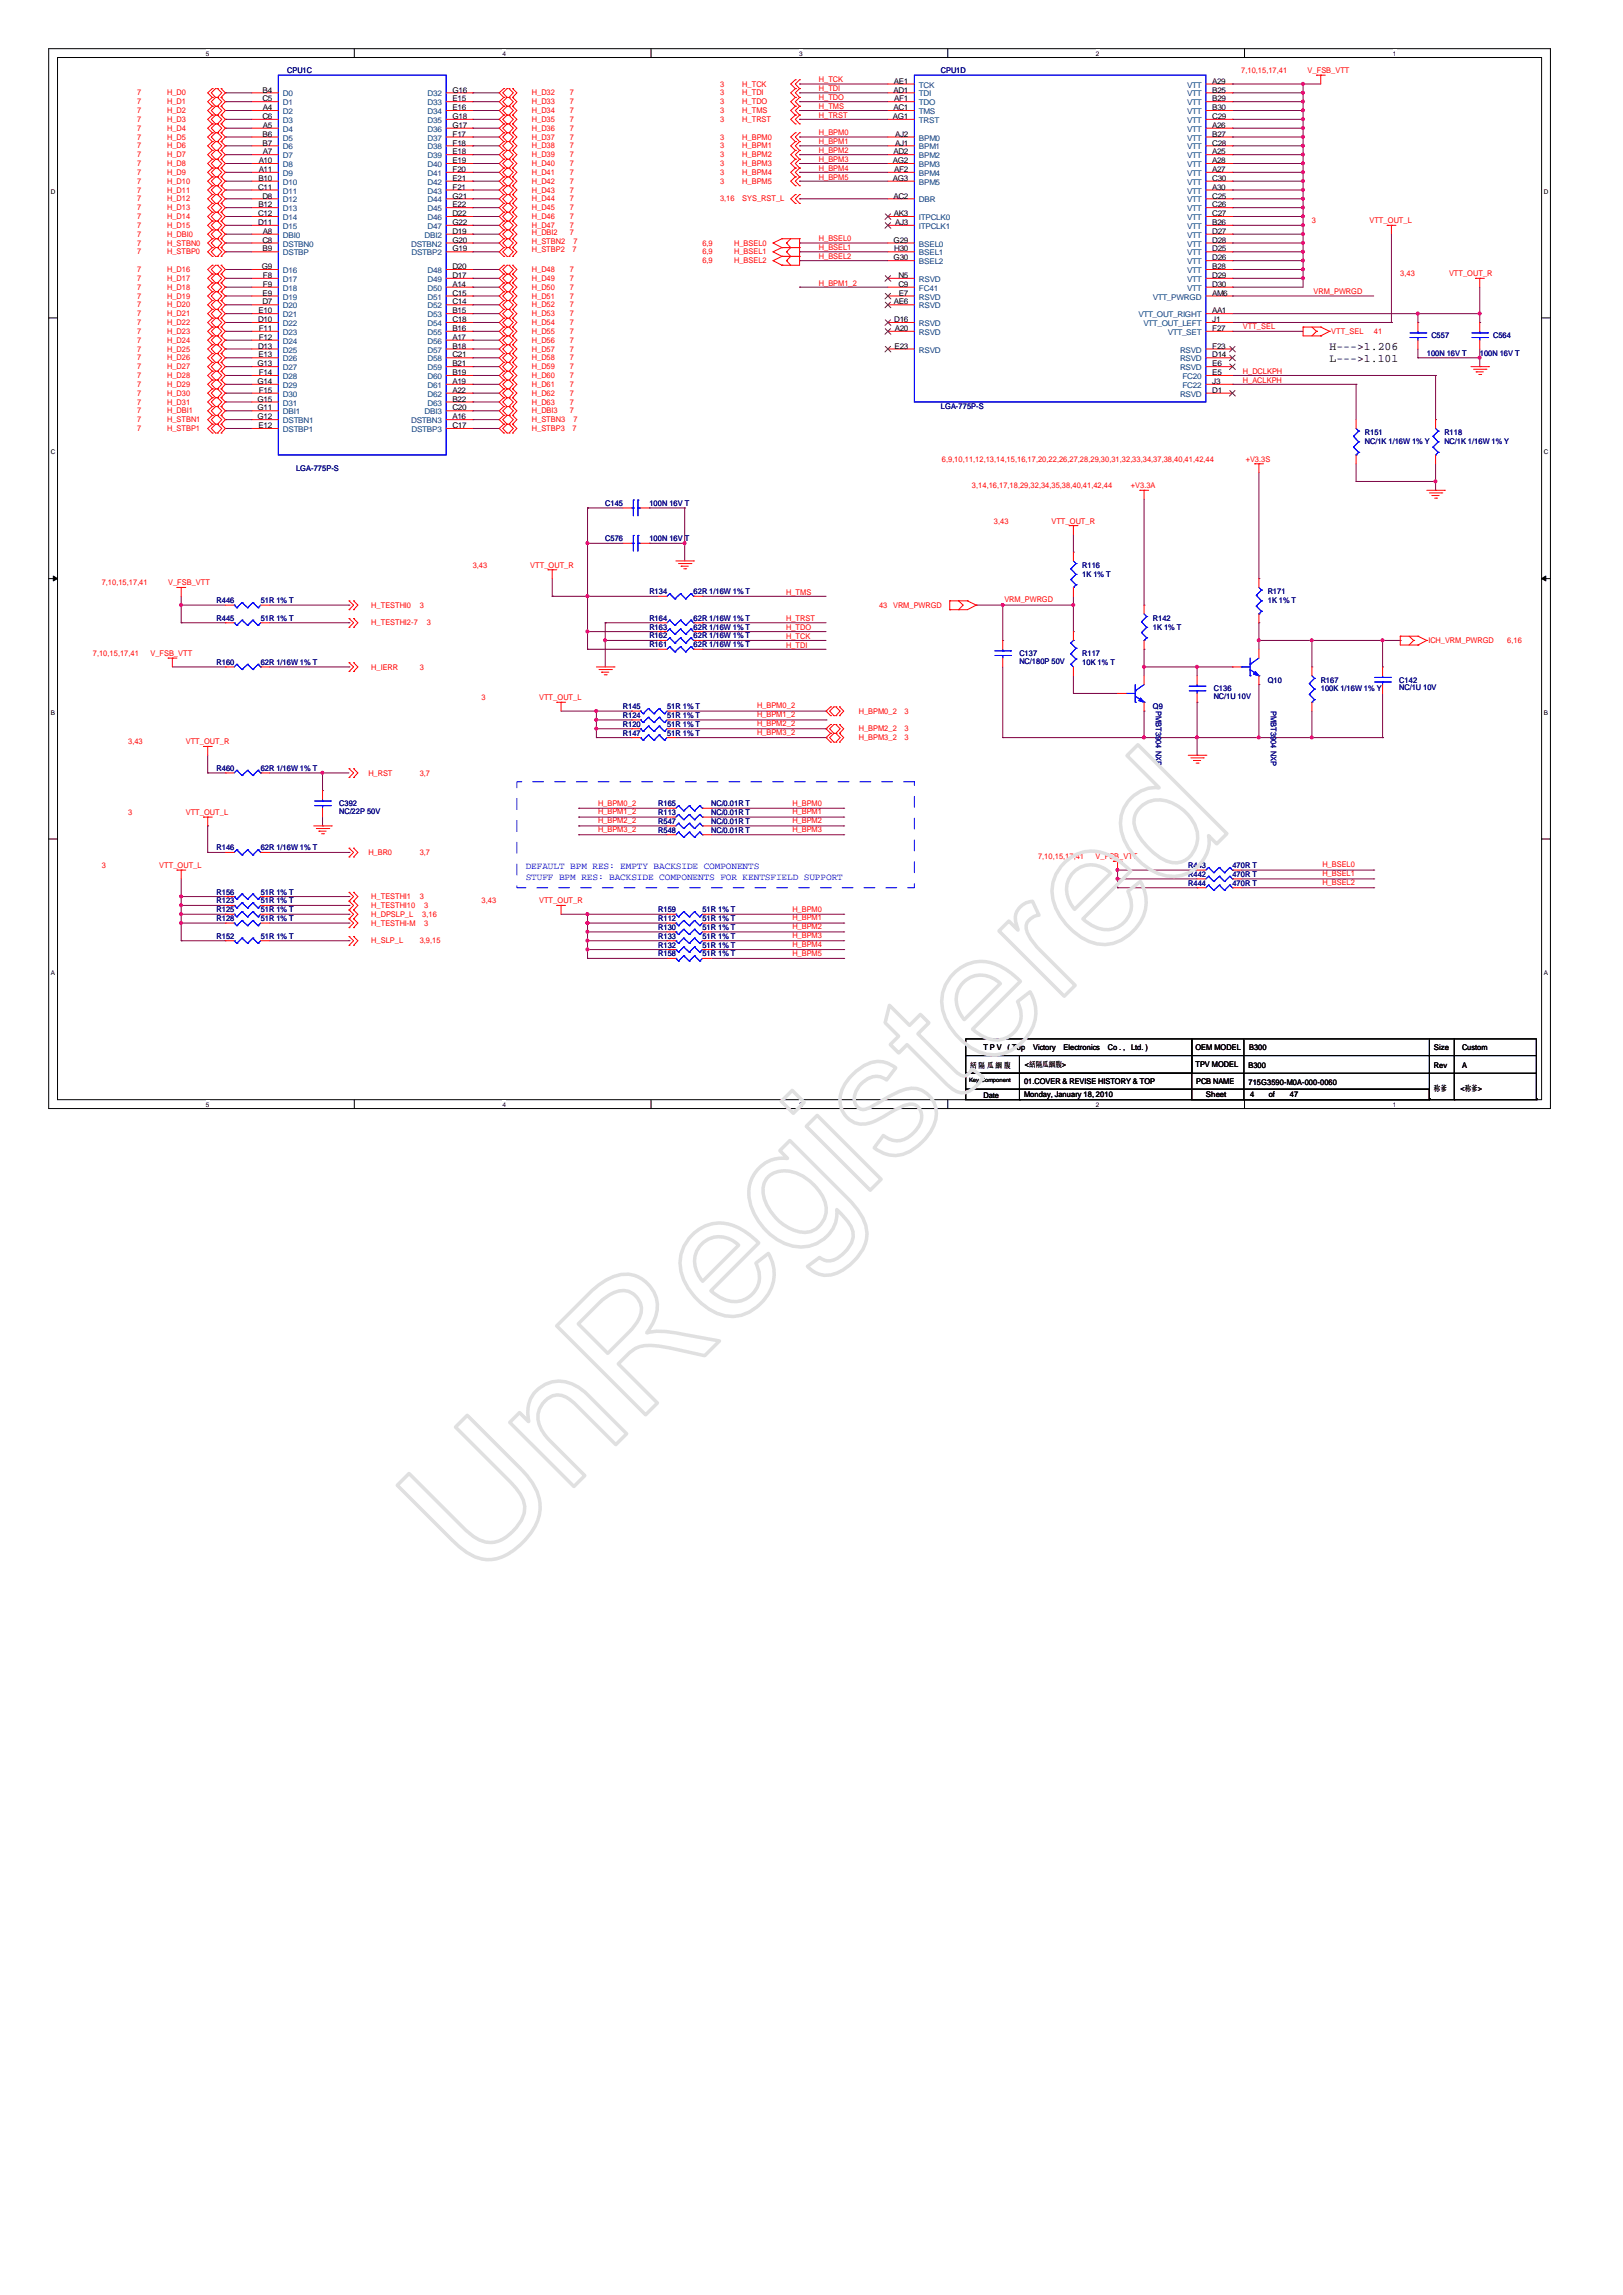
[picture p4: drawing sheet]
<svg xmlns="http://www.w3.org/2000/svg" width="210mm" height="297mm" viewBox="0 0 210 297" stroke-linecap="round" stroke-linejoin="round" font-family="sans-serif">
<defs><g id="words">
<text font-size="22.7" fill="#e0e0e0" x="61.6" y="205" transform="rotate(-45 61.6 205)">UnRegistered</text>
<g font-size="1.5">
<text x="172" y="45.2">H---&gt;1.206</text>
<text x="172" y="46.9">L---&gt;1.101</text>
</g>
<g font-size="1.2" fill="#00f">
<text x="68" y="112.5">DEFAULT BPM RES: EMPTY BACKSIDE COMPONENTS</text>
<text x="68" y="113.8">STUFF BPM RES: BACKSIDE COMPONENTS FOR KENTSFIELD SUPPORT</text>
</g>
<g font-size="1">
<text x="34" y="12">B4</text>
<text x="58.5" y="12">G16</text>
<text x="115.6" y="12">AD1</text>
<text x="115.6" y="10.8">AE1</text>
<text x="156.8" y="10.8">A29</text>
<text x="156.8" y="12">B25</text>
<text x="33.9" y="13.1">C5</text>
<text x="33.9" y="15.4">C6</text>
<text x="34" y="17.7">B6</text>
<text x="34" y="14.3">A4</text>
<text x="34" y="16.5">A5</text>
<text x="58.5" y="13.1">E15</text>
<text x="58.5" y="14.3">E16</text>
<text x="58.5" y="15.4">G18</text>
<text x="58.5" y="16.5">G17</text>
<text x="58.5" y="17.7">F17</text>
<text x="115.5" y="15.4">AG1</text>
<text x="115.6" y="14.3">AC1</text>
<text x="115.7" y="13.1">AF1</text>
<text x="115.8" y="17.7">AJ2</text>
<text x="156.8" y="13.1">B29</text>
<text x="156.8" y="14.3">B30</text>
<text x="156.8" y="15.4">C29</text>
<text x="156.8" y="16.5">A26</text>
<text x="156.8" y="17.7">B27</text>
<text x="33.4" y="23.4">B10</text>
<text x="33.5" y="21.1">A10</text>
<text x="33.5" y="22.3">A11</text>
<text x="34" y="18.8">B7</text>
<text x="34" y="20">A7</text>
<text x="58.5" y="18.8">F18</text>
<text x="58.5" y="20">E18</text>
<text x="58.5" y="21.1">E19</text>
<text x="58.5" y="22.3">F20</text>
<text x="58.5" y="23.4">E21</text>
<text x="115.5" y="21.1">AG2</text>
<text x="115.5" y="23.4">AG3</text>
<text x="115.6" y="20">AD2</text>
<text x="115.7" y="22.3">AF2</text>
<text x="115.8" y="18.8">AJ1</text>
<text x="156.8" y="18.8">C28</text>
<text x="156.8" y="20">A25</text>
<text x="156.8" y="21.1">A28</text>
<text x="156.8" y="22.3">A27</text>
<text x="156.8" y="23.4">C30</text>
<text x="33.4" y="24.5">C11</text>
<text x="33.4" y="28">C12</text>
<text x="33.4" y="29.1">D11</text>
<text x="33.4" y="26.8">B12</text>
<text x="33.9" y="25.7">D8</text>
<text x="58.5" y="24.5">F21</text>
<text x="58.5" y="25.7">G21</text>
<text x="58.5" y="26.8">E22</text>
<text x="58.5" y="28">D22</text>
<text x="58.5" y="29.1">G22</text>
<text x="115.6" y="25.7">AC2</text>
<text x="115.6" y="28">AK3</text>
<text x="115.8" y="29.1">AJ3</text>
<text x="156.8" y="24.5">A30</text>
<text x="156.8" y="25.7">C25</text>
<text x="156.8" y="26.8">C26</text>
<text x="156.8" y="28">C27</text>
<text x="156.8" y="29.1">B26</text>
<text x="33.9" y="34.8">G9</text>
<text x="33.9" y="31.4">C8</text>
<text x="34" y="32.5">B9</text>
<text x="34" y="30.3">A8</text>
<text x="34" y="36">F8</text>
<text x="58.5" y="30.3">D19</text>
<text x="58.5" y="31.4">G20</text>
<text x="58.5" y="32.5">G19</text>
<text x="58.5" y="34.8">D20</text>
<text x="58.5" y="36">D17</text>
<text x="115.6" y="31.4">G29</text>
<text x="115.6" y="33.7">G30</text>
<text x="115.7" y="32.5">H30</text>
<text x="116.2" y="36">N5</text>
<text x="156.8" y="30.3">D27</text>
<text x="156.8" y="31.4">D28</text>
<text x="156.8" y="32.5">D25</text>
<text x="156.8" y="33.7">D26</text>
<text x="156.8" y="34.8">B28</text>
<text x="156.8" y="36">D29</text>
<text x="33.4" y="41.7">D10</text>
<text x="33.4" y="40.5">E10</text>
<text x="33.9" y="39.4">D7</text>
<text x="34" y="38.3">E9</text>
<text x="34" y="37.1">F9</text>
<text x="58.5" y="37.1">A14</text>
<text x="58.5" y="38.3">C15</text>
<text x="58.5" y="39.4">C14</text>
<text x="58.5" y="40.5">B15</text>
<text x="58.5" y="41.7">C18</text>
<text x="115.6" y="39.4">AE6</text>
<text x="115.7" y="41.7">D16</text>
<text x="116.2" y="37.1">C9</text>
<text x="116.3" y="38.3">E7</text>
<text x="156.8" y="37.1">D30</text>
<text x="156.8" y="38.3">AM6</text>
<text x="156.8" y="40.5">AA1</text>
<text x="156.8" y="41.7">J1</text>
<text x="33.3" y="47.4">G13</text>
<text x="33.4" y="45.1">D13</text>
<text x="33.4" y="46.3">E13</text>
<text x="33.5" y="42.8">F11</text>
<text x="33.5" y="44">F12</text>
<text x="58.5" y="42.8">B16</text>
<text x="58.5" y="44">A17</text>
<text x="58.5" y="45.1">B18</text>
<text x="58.5" y="46.3">C21</text>
<text x="58.5" y="47.4">B21</text>
<text x="115.7" y="45.1">E23</text>
<text x="115.8" y="42.8">A20</text>
<text x="156.8" y="42.8">F27</text>
<text x="156.8" y="45.1">F23</text>
<text x="156.8" y="46.3">D14</text>
<text x="156.8" y="47.4">E6</text>
<text x="33.3" y="49.7">G14</text>
<text x="33.3" y="52">G15</text>
<text x="33.3" y="53.1">G11</text>
<text x="33.5" y="48.5">F14</text>
<text x="33.5" y="50.8">F15</text>
<text x="58.5" y="48.5">B19</text>
<text x="58.5" y="49.7">A19</text>
<text x="58.5" y="50.8">A22</text>
<text x="58.5" y="52">B22</text>
<text x="58.5" y="53.1">C20</text>
<text x="156.8" y="48.5">E5</text>
<text x="156.8" y="49.7">J3</text>
<text x="156.8" y="50.8">D1</text>
<text x="33.3" y="54.3">G12</text>
<text x="33.4" y="55.4">E12</text>
<text x="58.5" y="54.3">A16</text>
<text x="58.5" y="55.4">C17</text>
<text x="127.2" y="135.9">T P V</text>
<text x="130.4" y="135.9">( Top</text>
<text x="133.7" y="135.9">Victory</text>
<text x="137.6" y="135.9">Electronics</text>
<text x="143.3" y="135.9">Co . ,</text>
<text x="146.3" y="135.9">Ltd. )</text>
<text x="154.7" y="135.9">OEM MODEL</text>
<text x="161.6" y="135.9">B300</text>
<text x="185.5" y="135.9">Size</text>
<text x="189.2" y="135.9">Custom</text>
<text x="125.5" y="138.2">絬 隔 瓜 絪 腹</text>
<text x="127.2" y="142.1">Date</text>
<text x="132.5" y="141.9">Monday, January 18, 2010</text>
<text x="132.5" y="140.2">01.COVER &amp; REVISE HISTORY &amp; TOP</text>
<text x="132.6" y="138.1">&lt;絬隔瓜絪腹&gt;</text>
<text x="154.7" y="138.1">TPV MODEL</text>
<text x="154.8" y="140.2">PCB NAME</text>
<text x="156" y="141.9">Sheet</text>
<text x="161.5" y="138.2">B300</text>
<text x="161.5" y="140.4">715G3590-M0A-000-0060</text>
<text x="161.7" y="141.9">4</text>
<text x="164.2" y="141.9">of</text>
<text x="166.9" y="141.9">47</text>
<text x="185.5" y="138.2">Rev</text>
<text x="185.5" y="141.1">称爹</text>
<text x="189" y="141.1">&lt;称爹&gt;</text>
<text x="189.2" y="138.2">A</text>
</g>
<g font-size="1" fill="#000080">
<text x="37.2" y="9.5">CPU1C</text>
<text x="121.7" y="9.5">CPU1D</text>
<text x="184.6" y="46.1">100N 16V T</text>
<text x="185.2" y="43.8">C557</text>
<text x="191.5" y="46.1">100N 16V T</text>
<text x="193.2" y="43.8">C564</text>
<text x="121.7" y="52.9">LGA-775P-S</text>
<text x="176.6" y="56.3">R151</text>
<text x="176.6" y="57.5">NC/1K 1/16W 1% Y</text>
<text x="186.9" y="56.3">R118</text>
<text x="186.9" y="57.5">NC/1K 1/16W 1% Y</text>
<text x="38.3" y="60.9">LGA-775P-S</text>
<text x="78.3" y="65.5">C145</text>
<text x="84" y="65.5">100N 16V T</text>
<text x="78.3" y="70.1">C576</text>
<text x="84" y="70.1">100N 16V T</text>
<text x="84" y="76.9">R134</text>
<text x="89.7" y="76.9">62R 1/16W 1% T</text>
<text x="140" y="73.5">R116</text>
<text x="140" y="74.6">1K 1% T</text>
<text x="164" y="76.9">R171</text>
<text x="28" y="80.3">R445</text>
<text x="28" y="78.1">R446</text>
<text x="33.7" y="80.3">51R 1% T</text>
<text x="33.7" y="78.1">51R 1% T</text>
<text x="84" y="82.6">R162</text>
<text x="84" y="80.3">R164</text>
<text x="84" y="83.8">R161</text>
<text x="84" y="81.5">R163</text>
<text x="89.7" y="82.6">62R 1/16W 1% T</text>
<text x="89.7" y="80.3">62R 1/16W 1% T</text>
<text x="89.7" y="83.8">62R 1/16W 1% T</text>
<text x="89.7" y="81.5">62R 1/16W 1% T</text>
<text x="149.2" y="80.3">R142</text>
<text x="149.2" y="81.5">1K 1% T</text>
<text x="164" y="78.1">1K 1% T</text>
<text x="28" y="86.1">R160</text>
<text x="33.7" y="86.1">62R 1/16W 1% T</text>
<text x="131.9" y="84.9">C137</text>
<text x="131.9" y="85.9">NC/180P 50V</text>
<text x="140" y="84.9">R117</text>
<text x="140" y="86.1">10K 1% T</text>
<text x="157" y="89.5">C136</text>
<text x="164" y="88.3">Q10</text>
<text x="170.9" y="88.3">R167</text>
<text x="170.9" y="89.5">100K 1/16W 1% Y</text>
<text x="181.1" y="88.3">C142</text>
<text x="181.1" y="89.4">NC/1U 10V</text>
<text x="80.6" y="91.8">R145</text>
<text x="80.6" y="94.1">R120</text>
<text x="80.6" y="95.2">R147</text>
<text x="80.6" y="92.9">R124</text>
<text x="86.3" y="91.8">51R 1% T</text>
<text x="86.3" y="94.1">51R 1% T</text>
<text x="86.3" y="95.2">51R 1% T</text>
<text x="86.3" y="92.9">51R 1% T</text>
<text x="149.2" y="91.8">Q9</text>
<text x="149.6" y="92" transform="rotate(90 149.6 92)">PMBT3904 NXP</text>
<text x="157" y="90.5">NC/1U 10V</text>
<text x="164.4" y="92" transform="rotate(90 164.4 92)">PMBT3904 NXP</text>
<text x="28" y="99.8">R460</text>
<text x="33.7" y="99.8">62R 1/16W 1% T</text>
<text x="43.9" y="104.3">C392</text>
<text x="43.9" y="105.4">NC/22P 50V</text>
<text x="85.2" y="106.6">R547</text>
<text x="85.2" y="107.8">R548</text>
<text x="85.2" y="104.3">R165</text>
<text x="85.2" y="105.5">R113</text>
<text x="92" y="106.6">NC/0.01R T</text>
<text x="92" y="107.8">NC/0.01R T</text>
<text x="92" y="104.3">NC/0.01R T</text>
<text x="92" y="105.5">NC/0.01R T</text>
<text x="28" y="110.1">R146</text>
<text x="33.7" y="110.1">62R 1/16W 1% T</text>
<text x="153.7" y="112.3">R443</text>
<text x="153.7" y="113.5">R442</text>
<text x="159.5" y="112.3">470R T</text>
<text x="159.5" y="113.5">470R T</text>
<text x="28" y="116.9">R123</text>
<text x="28" y="118.1">R125</text>
<text x="28" y="119.2">R128</text>
<text x="28" y="115.8">R156</text>
<text x="33.7" y="116.9">51R 1% T</text>
<text x="33.7" y="118.1">51R 1% T</text>
<text x="33.7" y="119.2">51R 1% T</text>
<text x="33.7" y="115.8">51R 1% T</text>
<text x="85.2" y="118.1">R159</text>
<text x="85.2" y="119.2">R112</text>
<text x="90.9" y="118.1">51R 1% T</text>
<text x="90.9" y="119.2">51R 1% T</text>
<text x="153.7" y="114.6">R444</text>
<text x="159.5" y="114.6">470R T</text>
<text x="28" y="121.5">R152</text>
<text x="33.7" y="121.5">51R 1% T</text>
<text x="85.2" y="121.5">R133</text>
<text x="85.2" y="120.3">R130</text>
<text x="85.2" y="122.6">R132</text>
<text x="85.2" y="123.8">R158</text>
<text x="90.9" y="121.5">51R 1% T</text>
<text x="90.9" y="120.3">51R 1% T</text>
<text x="90.9" y="122.6">51R 1% T</text>
<text x="90.9" y="123.8">51R 1% T</text>
</g>
<g font-size="1" fill="#f00">
<text x="93.2" y="11.2">3</text>
<text x="96" y="11.2">H_TCK</text>
<text x="106" y="10.7">H_TCK</text>
<text x="106" y="11.8">H_TDI</text>
<text x="160.6" y="9.5">7,10,15,17,41</text>
<text x="169.2" y="9.5">V_FSB_VTT</text>
<text x="17.7" y="12.4">7</text>
<text x="17.7" y="13.5">7</text>
<text x="17.7" y="14.6">7</text>
<text x="17.7" y="15.8">7</text>
<text x="17.7" y="16.9">7</text>
<text x="21.6" y="12.4">H_D0</text>
<text x="21.6" y="13.5">H_D1</text>
<text x="21.6" y="14.6">H_D2</text>
<text x="21.6" y="15.8">H_D3</text>
<text x="21.6" y="16.9">H_D4</text>
<text x="68.8" y="12.4">H_D32</text>
<text x="68.8" y="13.5">H_D33</text>
<text x="68.8" y="14.6">H_D34</text>
<text x="68.8" y="15.8">H_D35</text>
<text x="68.8" y="16.9">H_D36</text>
<text x="73.7" y="12.4">7</text>
<text x="73.7" y="13.5">7</text>
<text x="73.7" y="14.6">7</text>
<text x="73.7" y="15.8">7</text>
<text x="73.7" y="16.9">7</text>
<text x="93.2" y="12.4">3</text>
<text x="93.2" y="14.6">3</text>
<text x="93.2" y="13.5">3</text>
<text x="93.2" y="15.8">3</text>
<text x="96" y="12.4">H_TDI</text>
<text x="96" y="14.6">H_TMS</text>
<text x="96" y="13.5">H_TDO</text>
<text x="96" y="15.8">H_TRST</text>
<text x="106" y="12.9">H_TDO</text>
<text x="106" y="14.1">H_TMS</text>
<text x="106" y="17.5">H_BPM0</text>
<text x="106" y="15.2">H_TRST</text>
<text x="17.7" y="18.1">7</text>
<text x="17.7" y="19.2">7</text>
<text x="17.7" y="20.4">7</text>
<text x="17.7" y="21.5">7</text>
<text x="17.7" y="22.6">7</text>
<text x="17.7" y="23.8">7</text>
<text x="21.6" y="18.1">H_D5</text>
<text x="21.6" y="19.2">H_D6</text>
<text x="21.6" y="20.4">H_D7</text>
<text x="21.6" y="21.5">H_D8</text>
<text x="21.6" y="22.6">H_D9</text>
<text x="21.6" y="23.8">H_D10</text>
<text x="68.8" y="18.1">H_D37</text>
<text x="68.8" y="19.2">H_D38</text>
<text x="68.8" y="20.4">H_D39</text>
<text x="68.8" y="21.5">H_D40</text>
<text x="68.8" y="22.6">H_D41</text>
<text x="68.8" y="23.8">H_D42</text>
<text x="73.7" y="18.1">7</text>
<text x="73.7" y="19.2">7</text>
<text x="73.7" y="20.4">7</text>
<text x="73.7" y="21.5">7</text>
<text x="73.7" y="22.6">7</text>
<text x="73.7" y="23.8">7</text>
<text x="93.2" y="19.2">3</text>
<text x="93.2" y="18.1">3</text>
<text x="93.2" y="21.5">3</text>
<text x="93.2" y="20.4">3</text>
<text x="93.2" y="23.8">3</text>
<text x="93.2" y="22.6">3</text>
<text x="96" y="19.2">H_BPM1</text>
<text x="96" y="18.1">H_BPM0</text>
<text x="96" y="21.5">H_BPM3</text>
<text x="96" y="20.4">H_BPM2</text>
<text x="96" y="23.8">H_BPM5</text>
<text x="96" y="22.6">H_BPM4</text>
<text x="106" y="19.8">H_BPM2</text>
<text x="106" y="20.9">H_BPM3</text>
<text x="106" y="22.1">H_BPM4</text>
<text x="106" y="23.2">H_BPM5</text>
<text x="106" y="18.7">H_BPM1</text>
<text x="17.7" y="24.9">7</text>
<text x="17.7" y="26.1">7</text>
<text x="17.7" y="27.2">7</text>
<text x="17.7" y="28.4">7</text>
<text x="17.7" y="29.5">7</text>
<text x="21.6" y="24.9">H_D11</text>
<text x="21.6" y="26.1">H_D12</text>
<text x="21.6" y="27.2">H_D13</text>
<text x="21.6" y="28.4">H_D14</text>
<text x="21.6" y="29.5">H_D15</text>
<text x="68.8" y="24.9">H_D43</text>
<text x="68.8" y="26.1">H_D44</text>
<text x="68.8" y="27.2">H_D45</text>
<text x="68.8" y="28.4">H_D46</text>
<text x="68.8" y="29.5">H_D47</text>
<text x="73.7" y="24.9">7</text>
<text x="73.7" y="26.1">7</text>
<text x="73.7" y="27.2">7</text>
<text x="73.7" y="28.4">7</text>
<text x="73.7" y="29.5">7</text>
<text x="93.2" y="26.1">3,16</text>
<text x="96" y="26.1">SYS_RST_L</text>
<text x="169.7" y="28.9">3</text>
<text x="177.2" y="28.9">VTT_OUT_L</text>
<text x="17.7" y="32.9">7</text>
<text x="17.7" y="31.8">7</text>
<text x="17.7" y="30.6">7</text>
<text x="17.7" y="35.2">7</text>
<text x="21.6" y="32.9">H_STBP0</text>
<text x="21.6" y="31.8">H_STBN0</text>
<text x="21.6" y="30.6">H_DBI0</text>
<text x="21.6" y="35.2">H_D16</text>
<text x="68.8" y="30.4">H_DBI2</text>
<text x="68.8" y="31.5">H_STBN2</text>
<text x="68.8" y="32.7">H_STBP2</text>
<text x="68.8" y="35.2">H_D48</text>
<text x="73.7" y="30.4">7</text>
<text x="73.7" y="35.2">7</text>
<text x="74.1" y="32.7">7</text>
<text x="74.2" y="31.5">7</text>
<text x="90.9" y="31.8">6,9</text>
<text x="90.9" y="32.9">6,9</text>
<text x="90.9" y="34.1">6,9</text>
<text x="95" y="31.8">H_BSEL0</text>
<text x="95" y="32.9">H_BSEL1</text>
<text x="95" y="34.1">H_BSEL2</text>
<text x="106" y="31.2">H_BSEL0</text>
<text x="106" y="32.4">H_BSEL1</text>
<text x="106" y="33.5">H_BSEL2</text>
<text x="181.2" y="35.8">3,43</text>
<text x="187.5" y="35.8">VTT_OUT_R</text>
<text x="17.7" y="36.4">7</text>
<text x="17.7" y="37.5">7</text>
<text x="17.7" y="38.6">7</text>
<text x="17.7" y="39.8">7</text>
<text x="17.7" y="40.9">7</text>
<text x="21.6" y="36.4">H_D17</text>
<text x="21.6" y="37.5">H_D18</text>
<text x="21.6" y="38.6">H_D19</text>
<text x="21.6" y="39.8">H_D20</text>
<text x="21.6" y="40.9">H_D21</text>
<text x="68.8" y="36.4">H_D49</text>
<text x="68.8" y="37.5">H_D50</text>
<text x="68.8" y="38.6">H_D51</text>
<text x="68.8" y="39.8">H_D52</text>
<text x="68.8" y="40.9">H_D53</text>
<text x="73.7" y="36.4">7</text>
<text x="73.7" y="37.5">7</text>
<text x="73.7" y="38.6">7</text>
<text x="73.7" y="39.8">7</text>
<text x="73.7" y="40.9">7</text>
<text x="106" y="36.9">H_BPM1_2</text>
<text x="170" y="38.1">VRM_PWRGD</text>
<text x="17.7" y="42.1">7</text>
<text x="17.7" y="43.2">7</text>
<text x="17.7" y="44.4">7</text>
<text x="17.7" y="45.5">7</text>
<text x="17.7" y="46.6">7</text>
<text x="17.7" y="47.8">7</text>
<text x="21.6" y="42.1">H_D22</text>
<text x="21.6" y="43.2">H_D23</text>
<text x="21.6" y="44.4">H_D24</text>
<text x="21.6" y="45.5">H_D25</text>
<text x="21.6" y="46.6">H_D26</text>
<text x="21.6" y="47.8">H_D27</text>
<text x="68.8" y="42.1">H_D54</text>
<text x="68.8" y="43.2">H_D55</text>
<text x="68.8" y="44.4">H_D56</text>
<text x="68.8" y="45.5">H_D57</text>
<text x="68.8" y="46.6">H_D58</text>
<text x="68.8" y="47.8">H_D59</text>
<text x="73.7" y="42.1">7</text>
<text x="73.7" y="43.2">7</text>
<text x="73.7" y="44.4">7</text>
<text x="73.7" y="45.5">7</text>
<text x="73.7" y="46.6">7</text>
<text x="73.7" y="47.8">7</text>
<text x="160.8" y="42.5">VTT_SEL</text>
<text x="172.2" y="43.2">VTT_SEL</text>
<text x="177.7" y="43.2">41</text>
<text x="17.7" y="48.9">7</text>
<text x="17.7" y="50.1">7</text>
<text x="17.7" y="51.2">7</text>
<text x="17.7" y="52.4">7</text>
<text x="17.7" y="53.5">7</text>
<text x="21.6" y="48.9">H_D28</text>
<text x="21.6" y="50.1">H_D29</text>
<text x="21.6" y="51.2">H_D30</text>
<text x="21.6" y="52.4">H_D31</text>
<text x="21.6" y="53.5">H_DBI1</text>
<text x="68.8" y="48.9">H_D60</text>
<text x="68.8" y="50.1">H_D61</text>
<text x="68.8" y="51.2">H_D62</text>
<text x="68.8" y="52.4">H_D63</text>
<text x="68.8" y="53.5">H_DBI3</text>
<text x="73.7" y="48.9">7</text>
<text x="73.7" y="50.1">7</text>
<text x="73.7" y="51.2">7</text>
<text x="73.7" y="52.4">7</text>
<text x="73.7" y="53.5">7</text>
<text x="160.8" y="48.4">H_DCLKPH</text>
<text x="160.8" y="49.5">H_ACLKPH</text>
<text x="17.7" y="54.6">7</text>
<text x="17.7" y="55.8">7</text>
<text x="21.6" y="54.6">H_STBN1</text>
<text x="21.6" y="55.8">H_STBP1</text>
<text x="68.8" y="54.6">H_STBN3</text>
<text x="68.8" y="55.8">H_STBP3</text>
<text x="74.1" y="55.8">7</text>
<text x="74.2" y="54.6">7</text>
<text x="121.9" y="59.8">6,9,10,11,12,13,14,15,16,17,20,22,26,27,28,29,30,31,32,33,34,37,38,40,41,42,44</text>
<text x="161.2" y="59.8">+V3.3S</text>
<text x="125.8" y="63.2">3,14,16,17,18,29,32,34,35,38,40,41,42,44</text>
<text x="146.3" y="63.2">+V3.3A</text>
<text x="128.6" y="67.8">3,43</text>
<text x="136.1" y="67.8">VTT_OUT_R</text>
<text x="13.2" y="75.8">7,10,15,17,41</text>
<text x="21.8" y="75.8">V_FSB_VTT</text>
<text x="61.2" y="73.5">3,43</text>
<text x="68.6" y="73.5">VTT_OUT_R</text>
<text x="101.7" y="77">H_TMS</text>
<text x="130" y="78">VRM_PWRGD</text>
<text x="48" y="78.6">H_TESTHI0</text>
<text x="48" y="80.9">H_TESTHI2-7</text>
<text x="54.3" y="78.6">3</text>
<text x="55.2" y="80.9">3</text>
<text x="101.7" y="82.7">H_TCK</text>
<text x="101.7" y="80.4">H_TRST</text>
<text x="101.7" y="83.8">H_TDI</text>
<text x="101.7" y="81.5">H_TDO</text>
<text x="113.7" y="78.6">43</text>
<text x="115.6" y="78.6">VRM_PWRGD</text>
<text x="184.8" y="83.2">ICH_VRM_PWRGD</text>
<text x="195" y="83.2">6,16</text>
<text x="12" y="84.9">7,10,15,17,41</text>
<text x="19.5" y="84.9">V_FSB_VTT</text>
<text x="48" y="86.6">H_IERR</text>
<text x="54.3" y="86.6">3</text>
<text x="62.3" y="90.6">3</text>
<text x="69.8" y="90.6">VTT_OUT_L</text>
<text x="98" y="91.7">H_BPM0_2</text>
<text x="98" y="92.8">H_BPM1_2</text>
<text x="98" y="94">H_BPM2_2</text>
<text x="98" y="95.1">H_BPM3_2</text>
<text x="111.1" y="92.4">H_BPM0_2</text>
<text x="111.1" y="94.6">H_BPM2_2</text>
<text x="111.1" y="95.8">H_BPM3_2</text>
<text x="117" y="92.4">3</text>
<text x="117" y="94.6">3</text>
<text x="117" y="95.8">3</text>
<text x="16.6" y="96.3">3,43</text>
<text x="24" y="96.3">VTT_OUT_R</text>
<text x="47.7" y="100.4">H_RST</text>
<text x="54.3" y="100.4">3,7</text>
<text x="16.6" y="105.5">3</text>
<text x="24" y="105.5">VTT_OUT_L</text>
<text x="77.4" y="106.5">H_BPM2_2</text>
<text x="77.4" y="107.7">H_BPM3_2</text>
<text x="77.4" y="104.3">H_BPM0_2</text>
<text x="77.4" y="105.4">H_BPM1_2</text>
<text x="102.5" y="104.3">H_BPM0</text>
<text x="102.5" y="106.5">H_BPM2</text>
<text x="102.5" y="107.7">H_BPM3</text>
<text x="102.5" y="105.4">H_BPM1</text>
<text x="13.2" y="112.3">3</text>
<text x="20.6" y="112.3">VTT_OUT_L</text>
<text x="47.7" y="110.7">H_BR0</text>
<text x="54.3" y="110.7">3,7</text>
<text x="134.3" y="111.2">7,10,15,17,41</text>
<text x="141.8" y="111.2">V_FSB_VTT</text>
<text x="171.1" y="113.4">H_BSEL1</text>
<text x="171.1" y="112.3">H_BSEL0</text>
<text x="48" y="117.5">H_TESTHI10</text>
<text x="48" y="116.4">H_TESTHI1</text>
<text x="48" y="119.8">H_TESTHI-M</text>
<text x="48" y="118.7">H_DPSLP_L</text>
<text x="54.3" y="116.4">3</text>
<text x="54.6" y="118.7">3,16</text>
<text x="54.9" y="117.5">3</text>
<text x="54.9" y="119.8">3</text>
<text x="62.3" y="116.9">3,43</text>
<text x="69.8" y="116.9">VTT_OUT_R</text>
<text x="102.5" y="118">H_BPM0</text>
<text x="102.5" y="119.1">H_BPM1</text>
<text x="171.1" y="114.5">H_BSEL2</text>
<text x="48" y="122.1">H_SLP_L</text>
<text x="54.3" y="122.1">3,9,15</text>
<text x="102.5" y="120.3">H_BPM2</text>
<text x="102.5" y="121.4">H_BPM3</text>
<text x="102.5" y="122.5">H_BPM4</text>
<text x="102.5" y="123.7">H_BPM5</text>
</g>
<g font-size="1" fill="#004080">
<text x="118.9" y="11.3">TCK</text>
<text x="153.6" y="11.3">VTT</text>
<text x="36.6" y="12.5">D0</text>
<text x="36.6" y="13.6">D1</text>
<text x="36.6" y="14.8">D2</text>
<text x="36.6" y="15.9">D3</text>
<text x="36.6" y="17.1">D4</text>
<text x="55.3" y="12.5">D32</text>
<text x="55.3" y="13.6">D33</text>
<text x="55.3" y="14.8">D34</text>
<text x="55.3" y="15.9">D35</text>
<text x="55.3" y="17.1">D36</text>
<text x="118.9" y="12.5">TDI</text>
<text x="118.9" y="13.6">TDO</text>
<text x="118.9" y="14.8">TMS</text>
<text x="118.9" y="15.9">TRST</text>
<text x="153.6" y="12.5">VTT</text>
<text x="153.6" y="13.6">VTT</text>
<text x="153.6" y="14.8">VTT</text>
<text x="153.6" y="15.9">VTT</text>
<text x="153.6" y="17.1">VTT</text>
<text x="36.6" y="18.2">D5</text>
<text x="36.6" y="19.3">D6</text>
<text x="36.6" y="20.5">D7</text>
<text x="36.6" y="21.6">D8</text>
<text x="36.6" y="22.8">D9</text>
<text x="36.6" y="23.9">D10</text>
<text x="55.3" y="18.2">D37</text>
<text x="55.3" y="19.3">D38</text>
<text x="55.3" y="20.5">D39</text>
<text x="55.3" y="21.6">D40</text>
<text x="55.3" y="22.8">D41</text>
<text x="55.3" y="23.9">D42</text>
<text x="118.9" y="18.2">BPM0</text>
<text x="118.9" y="19.3">BPM1</text>
<text x="118.9" y="20.5">BPM2</text>
<text x="118.9" y="21.6">BPM3</text>
<text x="118.9" y="22.8">BPM4</text>
<text x="118.9" y="23.9">BPM5</text>
<text x="153.6" y="18.2">VTT</text>
<text x="153.6" y="19.3">VTT</text>
<text x="153.6" y="20.5">VTT</text>
<text x="153.6" y="21.6">VTT</text>
<text x="153.6" y="22.8">VTT</text>
<text x="153.6" y="23.9">VTT</text>
<text x="36.6" y="25.1">D11</text>
<text x="36.6" y="26.2">D12</text>
<text x="36.6" y="27.3">D13</text>
<text x="36.6" y="28.5">D14</text>
<text x="36.6" y="29.6">D15</text>
<text x="55.3" y="25.1">D43</text>
<text x="55.3" y="26.2">D44</text>
<text x="55.3" y="27.3">D45</text>
<text x="55.3" y="28.5">D46</text>
<text x="55.3" y="29.6">D47</text>
<text x="118.9" y="26.2">DBR</text>
<text x="118.9" y="28.5">ITPCLK0</text>
<text x="118.9" y="29.6">ITPCLK1</text>
<text x="153.6" y="25.1">VTT</text>
<text x="153.6" y="26.2">VTT</text>
<text x="153.6" y="27.3">VTT</text>
<text x="153.6" y="28.5">VTT</text>
<text x="153.6" y="29.6">VTT</text>
<text x="36.6" y="30.8">DBI0</text>
<text x="36.6" y="31.9">DSTBN0</text>
<text x="36.6" y="33.1">DSTBP</text>
<text x="36.6" y="35.3">D16</text>
<text x="53.2" y="31.9">DSTBN2</text>
<text x="53.2" y="33.1">DSTBP2</text>
<text x="54.9" y="30.8">DBI2</text>
<text x="55.3" y="35.3">D48</text>
<text x="118.9" y="31.9">BSEL0</text>
<text x="118.9" y="33.1">BSEL1</text>
<text x="118.9" y="34.2">BSEL2</text>
<text x="153.6" y="30.8">VTT</text>
<text x="153.6" y="31.9">VTT</text>
<text x="153.6" y="33.1">VTT</text>
<text x="153.6" y="34.2">VTT</text>
<text x="153.6" y="35.3">VTT</text>
<text x="36.6" y="36.5">D17</text>
<text x="36.6" y="37.6">D18</text>
<text x="36.6" y="38.8">D19</text>
<text x="36.6" y="39.9">D20</text>
<text x="36.6" y="41.1">D21</text>
<text x="55.3" y="36.5">D49</text>
<text x="55.3" y="37.6">D50</text>
<text x="55.3" y="38.8">D51</text>
<text x="55.3" y="39.9">D52</text>
<text x="55.3" y="41.1">D53</text>
<text x="118.9" y="36.5">RSVD</text>
<text x="118.9" y="37.6">FC41</text>
<text x="118.9" y="38.8">RSVD</text>
<text x="118.9" y="39.9">RSVD</text>
<text x="147.3" y="41.1">VTT_OUT_RIGHT</text>
<text x="149.2" y="38.8">VTT_PWRGD</text>
<text x="153.6" y="36.5">VTT</text>
<text x="153.6" y="37.6">VTT</text>
<text x="36.6" y="42.2">D22</text>
<text x="36.6" y="43.3">D23</text>
<text x="36.6" y="44.5">D24</text>
<text x="36.6" y="45.6">D25</text>
<text x="36.6" y="46.8">D26</text>
<text x="36.6" y="47.9">D27</text>
<text x="55.3" y="42.2">D54</text>
<text x="55.3" y="43.3">D55</text>
<text x="55.3" y="44.5">D56</text>
<text x="55.3" y="45.6">D57</text>
<text x="55.3" y="46.8">D58</text>
<text x="55.3" y="47.9">D59</text>
<text x="118.9" y="42.2">RSVD</text>
<text x="118.9" y="43.3">RSVD</text>
<text x="118.9" y="45.6">RSVD</text>
<text x="147.9" y="42.2">VTT_OUT_LEFT</text>
<text x="151.1" y="43.3">VTT_SET</text>
<text x="152.7" y="45.6">RSVD</text>
<text x="152.7" y="46.8">RSVD</text>
<text x="152.7" y="47.9">RSVD</text>
<text x="36.6" y="49.1">D28</text>
<text x="36.6" y="50.2">D29</text>
<text x="36.6" y="51.3">D30</text>
<text x="36.6" y="52.5">D31</text>
<text x="36.6" y="53.6">DBI1</text>
<text x="54.9" y="53.6">DBI3</text>
<text x="55.3" y="49.1">D60</text>
<text x="55.3" y="50.2">D61</text>
<text x="55.3" y="51.3">D62</text>
<text x="55.3" y="52.5">D63</text>
<text x="152.7" y="51.3">RSVD</text>
<text x="153" y="49.1">FC20</text>
<text x="153" y="50.2">FC22</text>
<text x="36.6" y="54.8">DSTBN1</text>
<text x="36.6" y="55.9">DSTBP1</text>
<text x="53.2" y="54.8">DSTBN3</text>
<text x="53.2" y="55.9">DSTBP3</text>
</g>
<g font-size=".8">
<text x="26.6" y="7.2">5</text>
<text x="65" y="7.2">4</text>
<text x="103.4" y="7.2">3</text>
<text x="141.8" y="7.2">2</text>
<text x="180.2" y="7.2">1</text>
<text x="6.6" y="25.1">D</text>
<text x="199.8" y="25.1">D</text>
<text x="6.6" y="58.8">C</text>
<text x="199.8" y="58.8">C</text>
<text x="6.6" y="92.5">B</text>
<text x="199.8" y="92.5">B</text>
<text x="6.6" y="126.2">A</text>
<text x="199.8" y="126.2">A</text>
<text x="26.6" y="143.2">5</text>
<text x="65" y="143.2">4</text>
<text x="103.4" y="143.2">3</text>
<text x="125.4" y="140.1">Key Component</text>
<text x="141.8" y="143.2">2</text>
<text x="180.2" y="143.2">1</text>
</g>
</g></defs>
<path d="M6.3 6.3h194.3v137.2h-194.3zM7.4 7.4h192.1v134.9h-192.1z" fill="none" stroke="#000" stroke-width=".13"/>
<g fill="#fff">
<path d="M26.6 6.4h.5v1h-.5z"/>
<path d="M26.6 142.4h.5v1h-.5z"/>
</g>
<path d="M45.8 6.3v1.1M45.8 142.3v1.2" fill="none" stroke="#000" stroke-width=".13"/>
<g fill="#fff">
<path d="M65 6.4h.5v1h-.5z"/>
<path d="M65 142.4h.5v1h-.5z"/>
</g>
<path d="M84.2 6.3v1.1M84.2 142.3v1.2" fill="none" stroke="#000" stroke-width=".13"/>
<g fill="#fff">
<path d="M103.4 6.4h.5v1h-.5z"/>
<path d="M103.4 142.4h.5v1h-.5z"/>
</g>
<path d="M122.6 6.3v1.1M122.6 142.3v1.2" fill="none" stroke="#000" stroke-width=".13"/>
<g fill="#fff">
<path d="M141.8 6.4h.5v1h-.5z"/>
<path d="M141.8 142.4h.5v1h-.5z"/>
</g>
<path d="M161 6.3v1.1M161 142.3v1.2" fill="none" stroke="#000" stroke-width=".13"/>
<g fill="#fff">
<path d="M180.2 6.4h.5v1h-.5z"/>
<path d="M180.2 142.4h.5v1h-.5z"/>
<path d="M6.6 24.3h.6v.9h-.6z"/>
<path d="M199.8 24.3h.6v.9h-.6z"/>
<path d="M6.6 58h.6v.9h-.6z"/>
<path d="M199.8 58h.6v.9h-.6z"/>
</g>
<path d="M6.3 41.1h1.1M199.5 41.1h1.1" fill="none" stroke="#000" stroke-width=".13"/>
<g fill="#fff">
<path d="M6.6 91.7h.5v1h-.5z"/>
<path d="M199.8 91.7h.5v1h-.5z"/>
</g>
<path d="M6.3 74.9h1.1M199.5 74.9h1.1" fill="none" stroke="#000" stroke-width=".13"/>
<path d="M6.9 74.5l.5 .4-.5 .3zM199.5 74.9l.5-.4v.7z" fill="#000" stroke="#000" stroke-width=".13"/>
<g fill="#fff">
<path d="M6.6 125.4h.5v1h-.5z"/>
<path d="M199.8 125.4h.5v1h-.5z"/>
</g>
<g fill="none" stroke="#000" stroke-width=".13">
<path d="M6.3 108.6h1.1M199.5 108.6h1.1M125 134.4h29.2v2.2h-29.2zM125 136.6h29.2v2.3h-29.2zM125 138.9h29.2v2.1h-29.2zM131.9 136.6v5.7M154.2 134.4h44.6v2.2h-44.6zM154.2 136.6h44.6v2.3h-44.6zM160.9 134.5v7.8M184.9 134.4v7.8M188.2 134.4v7.9M198.8 138.9v3.3"/>
<path d="M125 141h59.9v1.3h-59.9zM131.9 142.3h.1M154.2 141h30.7v1.3h-30.7zM160.9 142.3h.1M184.9 142.2h.1M184.9 142.3h13.9M188.2 142.3h.1M198.8 142.2h.1M198.8 142.3h.1"/>
</g>
<g fill="none" stroke="#800040" stroke-width=".13">
<path d="M29.2 12h.1M29.2 13.2h.1M29.2 14.3h.1M29.2 15.4h.1M29.2 16.6h.1M29.2 17.7h.1M29.2 18.9h.1M29.2 12h3.4M29.2 13.2h3.4M29.2 14.3h3.4M29.2 15.4h3.4M29.2 16.6h3.4"/>
<path d="M29.2 17.7h3.4M29.2 18.9h3.4M61.2 12h.1M61.2 13.2h.1M61.2 14.3h.1M61.2 15.4h.1M61.2 16.6h.1M61.2 17.7h.1M61.2 18.9h.1M61.2 12h3.4M61.2 13.2h3.4M61.2 14.3h3.4"/>
<path d="M61.2 15.4h3.4M61.2 16.6h3.4M61.2 17.7h3.4M61.2 18.9h3.4M103.5 10.9h.1M103.5 13.2h.1M103.5 14.3h.1M103.5 12h.1M103.5 17.7h.1M103.5 15.4h.1M103.5 18.9h.1M103.5 12h11.4"/>
<path d="M103.5 13.2h11.4M103.5 14.3h11.4M103.5 15.4h11.4M103.5 17.7h11.4M103.5 18.9h11.4M103.5 10.9h11.4M159.5 10.9h.1M159.5 12h.1M159.5 13.2h.1M159.5 14.3h.1M159.5 15.4h.1M159.5 17.7h.1"/>
<path d="M159.5 18.9h.1M159.5 16.6h.1M159.5 12h9.1M159.5 13.2h9.1M159.5 14.3h9.1M159.5 15.4h9.1M159.5 16.6h9.1M159.5 17.7h9.1M159.5 18.9h9.1M159.5 10.9h11.4M168.6 10.9h.1M168.6 12h.1"/>
<path d="M168.6 17.7h.1M168.6 13.2h.1M168.6 14.3h.1M168.6 16.6h.1M168.6 18.9h.1M168.6 15.4h.1M168.6 10.9v26.3h-9.1M29.2 30.3h.1M29.2 31.4h.1M29.2 32.6h.1M29.2 34.9h.1M29.2 36h.1"/>
<path d="M29.2 37.2h.1M29.2 38.3h.1M29.2 39.4h.1M29.2 20h.1M29.2 21.2h.1M29.2 22.3h.1M29.2 23.4h.1M29.2 24.6h.1M29.2 25.7h.1M29.2 26.9h.1M29.2 28h.1M29.2 29.2h.1"/>
<path d="M29.2 30.3h3.4M29.2 31.4h3.4M29.2 32.6h3.4M29.2 34.9h3.4M29.2 36h3.4M29.2 37.2h3.4M29.2 38.3h3.4M29.2 39.4h3.4M29.2 20h3.4M29.2 21.2h3.4M29.2 22.3h3.4M29.2 23.4h3.4"/>
<path d="M29.2 24.6h3.4M29.2 25.7h3.4M29.2 26.9h3.4M29.2 28h3.4M29.2 29.2h3.4M61.2 20h.1M61.2 21.2h.1M61.2 22.3h.1M61.2 23.4h.1M61.2 24.6h.1M61.2 25.7h.1M61.2 26.9h.1"/>
<path d="M61.2 28h.1M61.2 29.2h.1M61.2 30.3h.1M61.2 31.4h.1M61.2 32.6h.1M61.2 34.9h.1M61.2 36h.1M61.2 37.2h.1M61.2 38.3h.1M61.2 39.4h.1M61.2 30.3h3.4M61.2 31.4h3.4"/>
<path d="M61.2 32.6h3.4M61.2 34.9h3.4M61.2 36h3.4M61.2 37.2h3.4M61.2 38.3h3.4M61.2 39.4h3.4M61.2 20h3.4M61.2 21.2h3.4M61.2 22.3h3.4M61.2 23.4h3.4M61.2 24.6h3.4M61.2 25.7h3.4"/>
<path d="M61.2 26.9h3.4M61.2 28h3.4M61.2 29.2h3.4M103.5 20h.1M103.5 21.2h.1M103.5 22.3h.1M103.5 23.4h.1M103.5 25.7h.1M103.5 31.4h.1M103.5 32.6h.1M103.5 33.7h.1M103.5 37.2h.1"/>
<path d="M103.5 31.4h11.4M103.5 32.6h11.4M103.5 37.2h11.4M103.5 20h11.4M103.5 21.2h11.4M103.5 22.3h11.4M103.5 23.4h11.4M103.5 25.7h11.4M103.5 33.7h11.4M159.5 20h.1M159.5 21.2h.1M159.5 22.3h.1"/>
<path d="M159.5 24.6h.1M159.5 26.9h.1M159.5 28h.1M159.5 29.2h.1M159.5 30.3h.1M159.5 31.4h.1M159.5 33.7h.1M159.5 36h.1M159.5 37.2h.1M159.5 32.6h.1M159.5 34.9h.1M159.5 25.7h.1"/>
<path d="M159.5 38.3h.1M159.5 23.4h.1M159.5 30.3h9.1M159.5 31.4h9.1M159.5 32.6h9.1M159.5 34.9h9.1M159.5 36h9.1M159.5 38.3h18.2M159.5 20h9.1M159.5 21.2h9.1M159.5 22.3h9.1M159.5 23.4h9.1"/>
<path d="M159.5 24.6h9.1M159.5 25.7h9.1M159.5 26.9h9.1M159.5 28h9.1M159.5 29.2h9.1M159.5 33.7h9.1M168.6 36h.1M168.6 33.7h.1M168.6 32.6h.1M168.6 20h.1M168.6 30.3h.1M168.6 29.2h.1"/>
<path d="M168.6 28h.1M168.6 23.4h.1M168.6 21.2h.1M168.6 34.9h.1M168.6 26.9h.1M168.6 25.7h.1M168.6 31.4h.1M168.6 24.6h.1M168.6 22.3h.1M180 30.3v11.4M191.5 37.2v4.5M29.2 40.6h.1"/>
<path d="M29.2 41.7h.1M29.2 42.9h.1M29.2 44h.1M29.2 45.2h.1M29.2 46.3h.1M29.2 47.4h.1M29.2 48.6h.1M29.2 49.7h.1M29.2 50.9h.1M29.2 52h.1M29.2 53.2h.1M29.2 54.3h.1"/>
<path d="M29.2 55.4h.1M29.2 40.6h3.4M29.2 41.7h3.4M29.2 42.9h3.4M29.2 44h3.4M29.2 45.2h3.4M29.2 46.3h3.4M29.2 47.4h3.4M29.2 48.6h3.4M29.2 49.7h3.4M29.2 50.9h3.4M29.2 52h3.4"/>
<path d="M29.2 53.2h3.4M29.2 54.3h3.4M29.2 55.4h3.4M61.2 40.6h.1M61.2 41.7h.1M61.2 42.9h.1M61.2 44h.1M61.2 45.2h.1M61.2 46.3h.1M61.2 47.4h.1M61.2 48.6h.1M61.2 49.7h.1"/>
<path d="M61.2 50.9h.1M61.2 52h.1M61.2 53.2h.1M61.2 54.3h.1M61.2 55.4h.1M61.2 40.6h3.4M61.2 41.7h3.4M61.2 42.9h3.4M61.2 44h3.4M61.2 45.2h3.4M61.2 46.3h3.4M61.2 47.4h3.4"/>
<path d="M61.2 48.6h3.4M61.2 49.7h3.4M61.2 50.9h3.4M61.2 52h3.4M61.2 53.2h3.4M61.2 54.3h3.4M61.2 55.4h3.4M159.5 42.9h.1M159.5 49.7h.1M159.5 40.6h32M159.5 41.7h20.5M159.5 42.9h9.1"/>
<path d="M159.5 48.6h26.3M159.5 49.7h16M175.5 49.7h.1M175.5 49.7v4.6M180 41.7h.1M183.5 41.7h.1M183.5 46.3h.1M183.5 40.6h.1M183.5 46.3h8M183.5 40.6v1.1M183.5 45.2v1.1M185.8 48.6h.1"/>
<path d="M185.8 54.3h.1M185.8 48.6v5.7M191.5 46.3h.1M191.5 47.4h.1M191.5 40.6h.1M191.5 41.7h.1M191.5 45.2v2.2M23.4 78.3h.1M23.4 78.3h5.8M23.4 77.2v3.4M34.9 78.3h10.3M45.2 78.3h.1"/>
<path d="M71.5 77.2h.1M71.5 77.2h13.7M71.5 74.9v2.3M76 77.2h.1M76 65.7h.1M76 70.3h.1M76 65.7v18.3M76 65.7h4.6M76 70.3h4.6M84 65.7h.1M84 70.3h.1M84 65.7h4.6"/>
<path d="M84 70.3h4.6M88.6 65.7h.1M88.6 70.3h.1M88.6 65.7v6.9M90.9 77.2h.1M90.9 77.2h16M126.3 78.3h12.6M129.7 78.3h.1M129.7 78.3v4.6M138.9 71.5h.1M138.9 78.3h.1M138.9 69.2v2.3"/>
<path d="M138.9 77.2v4.5M148 78.3h.1M148 64.6v13.7M162.9 74.9h.1M162.9 61.2v13.7M175.5 62.3h.1M175.5 60v2.3M175.5 62.3h10.3M185.8 62.3h.1M185.8 63.5h.1M185.8 60v3.5M22.3 86.3h6.9"/>
<path d="M23.4 80.6h.1M23.4 80.6h5.8M26.9 97.7v2.3M29.2 80.6h.1M29.2 86.3h.1M34.9 80.6h10.3M34.9 86.3h10.3M45.2 80.6h.1M45.2 86.3h.1M72.6 92h9.1M76 81.7h.1M76 84h.1"/>
<path d="M76 81.7h9.2M76 84h9.2M77.2 93.2h.1M77.2 94.3h.1M77.2 92h.1M77.2 95.5h.1M77.2 93.2h4.5M77.2 94.3h4.5M77.2 95.5h4.5M77.2 92v3.5M78.3 82.9h.1M78.3 80.6h.1"/>
<path d="M78.3 82.9h6.9M78.3 80.6v5.7M78.3 80.6h6.9M81.7 95.5h.1M81.7 93.2h.1M81.7 94.3h.1M81.7 92h.1M87.5 92h19.4M87.5 93.2h19.4M87.5 94.3h19.4M87.5 95.5h19.4M90.9 82.9h.1"/>
<path d="M90.9 80.6h.1M90.9 84h.1M90.9 81.7h.1M90.9 81.7h16M90.9 84h16M90.9 82.9h16M90.9 80.6h16M106.9 92h.1M106.9 93.2h.1M106.9 94.3h.1M106.9 95.5h.1M129.7 82.9h.1"/>
<path d="M129.7 95.5h.1M129.7 95.5h49.2M129.7 86.3v9.2M138.9 89.7h.1M138.9 81.7h.1M138.9 87.5v2.2M138.9 89.7h5.7M144.6 89.7h.1M148 92h.1M148 86.3h.1M148 84h.1M148 95.5h.1"/>
<path d="M148 86.3h11.5M148 84v3.5M148 92v3.5M154.9 86.3h.1M154.9 90.9h.1M154.9 95.5h.1M154.9 97.7h.1M154.9 86.3v1.2M154.9 90.9v6.8M159.5 86.3h.1M162.9 88.6h.1M162.9 95.5h.1"/>
<path d="M162.9 80.6h.1M162.9 82.9h.1M162.9 82.9h18.3M162.9 80.6v3.4M162.9 88.6v6.9M169.7 95.5h.1M169.7 82.9h.1M169.7 86.3h.1M169.7 82.9v3.4M169.7 92v3.5M178.9 95.5h.1M178.9 82.9h.1"/>
<path d="M178.9 86.3h.1M178.9 82.9v3.4M178.9 89.7v5.8M181.2 82.9h.1M23.4 118.3h.1M23.4 119.5h.1M23.4 116h.1M23.4 117.2h.1M23.4 118.3h5.8M23.4 113.7v8M23.4 119.5h5.8M23.4 116h5.8"/>
<path d="M23.4 117.2h5.8M26.9 100h.1M26.9 110.3h.1M26.9 106.9h.1M26.9 100h2.3M26.9 110.3h2.3M26.9 106.9v3.4M29.2 118.3h.1M29.2 117.2h.1M29.2 119.5h.1M29.2 116h.1M29.2 100h.1"/>
<path d="M34.9 118.3h10.3M34.9 100h10.3M34.9 110.3h10.3M34.9 119.5h10.3M34.9 116h10.3M34.9 117.2h10.3M41.7 100h.1M41.7 106.9h.1M41.7 102.3h.1M41.7 100v2.3M41.7 105.7v1.2M45.2 110.3h.1"/>
<path d="M45.2 119.5h.1M45.2 116h.1M45.2 117.2h.1M45.2 118.3h.1M72.6 118.3h13.7M74.9 106.9h.1M74.9 108h.1M74.9 104.6h.1M74.9 105.7h.1M74.9 104.6h11.4M74.9 106.9h11.4M74.9 108h11.4"/>
<path d="M74.9 105.7h11.4M76 118.3h.1M76 119.5h.1M76 118.3v5.7M76 119.5h10.3M86.3 118.3h.1M92 118.3h17.2M92 119.5h17.2M92 104.6h17.2M92 106.9h17.2M92 108h17.2M92 105.7h17.2"/>
<path d="M109.2 104.6h.1M109.2 106.9h.1M109.2 108h.1M109.2 105.7h.1M109.2 118.3h.1M109.2 119.5h.1M144.6 112.6h.1M144.6 113.7h.1M144.6 114.9h.1M144.6 112.6h10.3M144.6 114.9h10.3M144.6 113.7h10.3"/>
<path d="M144.6 112.6v2.3M154.9 114.9h.1M160.6 112.6h17.1M160.6 114.9h17.1M160.6 113.7h17.1M177.7 114.9h.1M177.7 113.7h.1M177.7 112.6h.1M23.4 121.7h.1M23.4 121.7h5.8M29.2 121.7h.1M34.9 121.7h10.3"/>
<path d="M45.2 121.7h.1M76 122.9h.1M76 120.6h.1M76 124h.1M76 122.9h10.3M76 124h10.3M76 120.6h10.3M76 121.7h10.3M86.3 122.9h.1M86.3 124h.1M86.3 121.7h.1M92 122.9h17.2"/>
<path d="M92 124h17.2M92 120.6h17.2M92 121.7h17.2M109.2 120.6h.1M109.2 121.7h.1M109.2 122.9h.1M109.2 124h.1"/>
</g>
<g fill="#f0f" stroke="#f0f" stroke-width=".13">
<circle cx="168.6" cy="17.7" r=".19"/>
<circle cx="168.6" cy="18.9" r=".19"/>
<circle cx="168.6" cy="20" r=".19"/>
<circle cx="168.6" cy="22.3" r=".19"/>
<circle cx="168.6" cy="26.9" r=".19"/>
<circle cx="168.6" cy="28" r=".19"/>
<circle cx="168.6" cy="36" r=".19"/>
<circle cx="168.6" cy="10.9" r=".19"/>
<circle cx="168.6" cy="12" r=".19"/>
<circle cx="168.6" cy="33.7" r=".19"/>
<circle cx="168.6" cy="32.6" r=".19"/>
<circle cx="168.6" cy="13.1" r=".19"/>
<circle cx="168.6" cy="30.3" r=".19"/>
<circle cx="168.6" cy="14.3" r=".19"/>
<circle cx="168.6" cy="29.1" r=".19"/>
<circle cx="168.6" cy="16.6" r=".19"/>
<circle cx="168.6" cy="23.4" r=".19"/>
<circle cx="183.4" cy="40.6" r=".19"/>
<circle cx="191.4" cy="46.3" r=".19"/>
<circle cx="191.4" cy="40.6" r=".19"/>
<circle cx="168.6" cy="21.1" r=".19"/>
<circle cx="168.6" cy="34.9" r=".19"/>
<circle cx="168.6" cy="15.4" r=".19"/>
<circle cx="168.6" cy="25.7" r=".19"/>
<circle cx="168.6" cy="31.4" r=".19"/>
<circle cx="168.6" cy="24.6" r=".19"/>
<circle cx="76" cy="81.7" r=".19"/>
<circle cx="78.3" cy="82.9" r=".19"/>
<circle cx="76" cy="77.1" r=".19"/>
<circle cx="76" cy="118.3" r=".19"/>
<circle cx="76" cy="122.9" r=".19"/>
<circle cx="76" cy="121.7" r=".19"/>
<circle cx="41.7" cy="100" r=".19"/>
<circle cx="23.4" cy="78.3" r=".19"/>
<circle cx="148" cy="86.3" r=".19"/>
<circle cx="76" cy="70.3" r=".19"/>
<circle cx="88.6" cy="70.3" r=".19"/>
<circle cx="77.1" cy="92" r=".19"/>
<circle cx="77.1" cy="93.1" r=".19"/>
<circle cx="76" cy="119.4" r=".19"/>
<circle cx="76" cy="120.6" r=".19"/>
<circle cx="154.9" cy="86.3" r=".19"/>
<circle cx="129.7" cy="78.3" r=".19"/>
<circle cx="138.9" cy="78.3" r=".19"/>
<circle cx="148" cy="95.4" r=".19"/>
<circle cx="169.7" cy="95.4" r=".19"/>
<circle cx="154.9" cy="95.4" r=".19"/>
<circle cx="162.9" cy="95.4" r=".19"/>
<circle cx="77.1" cy="94.3" r=".19"/>
<circle cx="23.4" cy="118.3" r=".19"/>
<circle cx="23.4" cy="119.4" r=".19"/>
<circle cx="23.4" cy="116" r=".19"/>
<circle cx="185.7" cy="62.3" r=".19"/>
<circle cx="178.9" cy="82.9" r=".19"/>
<circle cx="162.9" cy="82.9" r=".19"/>
<circle cx="169.7" cy="82.9" r=".19"/>
<circle cx="23.4" cy="117.1" r=".19"/>
<circle cx="144.6" cy="112.6" r=".19"/>
<circle cx="144.6" cy="113.7" r=".19"/>
</g>
<g fill="none" stroke="#f00" stroke-width=".13">
<path d="M27.5 12.6h.1M27.5 11.5h.1M27.5 13.8h.1M27.5 14.9h.1M27.5 16h.1M27.5 17.2h.1M27.5 18.3h.1M27.5 19.5h.1M27.5 11.5l-.6 .5 .6 .6M27.5 12.6l-.6 .6 .6 .6M27.5 13.8l-.6 .5 .6 .6M27.5 14.9l-.6 .5 .6 .6"/>
<path d="M27.5 16l-.6 .6 .6 .6M27.5 17.2l-.6 .5 .6 .6M27.5 18.3l-.6 .6 .6 .6M27.5 19.5l-.6 .5 .6 .6M27.9 11.5h.1M27.9 12.6h.1M27.9 13.8h.1M27.9 14.9h.1M27.9 16h.1M27.9 17.2h.1M27.9 18.3h.1M27.9 19.5h.1"/>
<path d="M27.9 11.5l-.6 .5 .6 .6M27.9 12.6l-.6 .6 .6 .6M27.9 13.8l-.6 .5 .6 .6M27.9 14.9l-.6 .5 .6 .6M27.9 16l-.6 .6 .6 .6M27.9 17.2l-.6 .5 .6 .6M27.9 18.3l-.6 .6 .6 .6M27.9 19.5l-.6 .5 .6 .6M28.1 11.5h.1M28.1 12.6h.1M28.1 13.8h.1M28.1 14.9h.1"/>
<path d="M28.1 16h.1M28.1 17.2h.1M28.1 18.3h.1M28.1 19.5h.1M28.1 11.5l.6 .5-.6 .6M28.1 12.6l.6 .6-.6 .6M28.1 13.8l.6 .5-.6 .6M28.1 14.9l.6 .5-.6 .6M28.1 16l.6 .6-.6 .6M28.1 17.2l.6 .5-.6 .6M28.1 18.3l.6 .6-.6 .6M28.1 19.5l.6 .5-.6 .6"/>
<path d="M28.6 12.6h.1M28.6 11.5h.1M28.6 13.8h.1M28.6 14.9h.1M28.6 16h.1M28.6 17.2h.1M28.6 18.3h.1M28.6 19.5h.1M28.6 11.5l.6 .5-.6 .6M28.6 13.8l.6 .5-.6 .6M28.6 12.6l.6 .6-.6 .6M28.6 14.9l.6 .5-.6 .6"/>
<path d="M28.6 16l.6 .6-.6 .6M28.6 17.2l.6 .5-.6 .6M28.6 18.3l.6 .6-.6 .6M28.6 19.5l.6 .5-.6 .6M32.6 12h3.4M32.6 13.2h3.4M32.6 14.3h3.4M32.6 15.4h3.4M32.6 16.6h3.4M32.6 17.7h3.4M32.6 18.9h3.4M57.7 12h3.5"/>
<path d="M57.7 13.2h3.5M57.7 14.3h3.5M57.7 15.4h3.5M57.7 16.6h3.5M57.7 17.7h3.5M57.7 18.9h3.5M65.2 12.6h.1M65.2 11.5h.1M65.2 13.8h.1M65.2 14.9h.1M65.2 16h.1M65.2 17.2h.1"/>
<path d="M65.2 18.3h.1M65.2 19.5h.1M65.2 11.5l-.6 .5 .6 .6M65.2 12.6l-.6 .6 .6 .6M65.2 13.8l-.6 .5 .6 .6M65.2 14.9l-.6 .5 .6 .6M65.2 16l-.6 .6 .6 .6M65.2 17.2l-.6 .5 .6 .6M65.2 18.3l-.6 .6 .6 .6M65.2 19.5l-.6 .5 .6 .6M65.6 11.5h.1M65.6 12.6h.1"/>
<path d="M65.6 13.8h.1M65.6 14.9h.1M65.6 16h.1M65.6 17.2h.1M65.6 18.3h.1M65.6 19.5h.1M65.6 11.5l-.5 .5 .5 .6M65.6 12.6l-.5 .6 .5 .6M65.6 13.8l-.5 .5 .5 .6M65.6 14.9l-.5 .5 .5 .6M65.6 16l-.5 .6 .5 .6M65.6 17.2l-.5 .5 .5 .6"/>
<path d="M65.6 18.3l-.5 .6 .5 .6M65.6 19.5l-.5 .5 .5 .6M65.9 11.5h.1M65.9 12.6h.1M65.9 13.8h.1M65.9 14.9h.1M65.9 16h.1M65.9 17.2h.1M65.9 18.3h.1M65.9 19.5h.1M65.9 11.5l.5 .5-.5 .6M65.9 12.6l.5 .6-.5 .6"/>
<path d="M65.9 13.8l.5 .5-.5 .6M65.9 14.9l.5 .5-.5 .6M65.9 16l.5 .6-.5 .6M65.9 17.2l.5 .5-.5 .6M65.9 18.3l.5 .6-.5 .6M65.9 19.5l.5 .5-.5 .6M66.3 12.6h.1M66.3 11.5h.1M66.3 13.8h.1M66.3 14.9h.1M66.3 16h.1M66.3 17.2h.1"/>
<path d="M66.3 18.3h.1M66.3 19.5h.1M66.3 13.8l.6 .5-.6 .6M66.3 11.5l.6 .5-.6 .6M66.3 14.9l.6 .5-.6 .6M66.3 12.6l.6 .6-.6 .6M66.3 16l.6 .6-.6 .6M66.3 17.2l.6 .5-.6 .6M66.3 18.3l.6 .6-.6 .6M66.3 19.5l.6 .5-.6 .6M102.9 10.3h.1M102.9 11.5h.1"/>
<path d="M102.9 12.6h.1M102.9 13.8h.1M102.9 14.9h.1M102.9 18.3h.1M102.9 19.5h.1M102.9 17.2h.1M102.9 16h.1M102.9 10.3l-.6 .6 .6 .6M102.9 11.5l-.6 .5 .6 .6M102.9 13.8l-.6 .5 .6 .6M102.9 12.6l-.6 .6 .6 .6M102.9 18.3l-.6 .6 .6 .6"/>
<path d="M102.9 17.2l-.6 .5 .6 .6M102.9 19.5l-.6 .5 .6 .6M102.9 14.9l-.6 .5 .6 .6M103.5 10.3h.1M103.5 11.5h.1M103.5 12.6h.1M103.5 13.8h.1M103.5 14.9h.1M103.5 18.3h.1M103.5 19.5h.1M103.5 17.2h.1M103.5 16h.1"/>
<path d="M103.5 10.3l-.6 .6 .6 .6M103.5 11.5l-.6 .5 .6 .6M103.5 13.8l-.6 .5 .6 .6M103.5 12.6l-.6 .6 .6 .6M103.5 18.3l-.6 .6 .6 .6M103.5 17.2l-.6 .5 .6 .6M103.5 19.5l-.6 .5 .6 .6M103.5 14.9l-.6 .5 .6 .6M114.9 12h3.4M114.9 13.2h3.4M114.9 14.3h3.4M114.9 15.4h3.4"/>
<path d="M114.9 17.7h3.4M114.9 18.9h3.4M114.9 10.9h3.4M156 12h3.5M156 13.2h3.5M156 14.3h3.5M156 15.4h3.5M156 16.6h3.5M156 17.7h3.5M156 18.9h3.5M156 10.9h3.5M170.3 9.7h.1"/>
<path d="M170.3 9.7h1.2M170.9 9.7h.1M170.9 9.7v1.2M27.5 33.2h.1M27.5 32h.1M27.5 30.9h.1M27.5 29.8h.1M27.5 20.6h.1M27.5 21.8h.1M27.5 22.9h.1M27.5 24h.1M27.5 25.2h.1"/>
<path d="M27.5 26.3h.1M27.5 27.5h.1M27.5 28.6h.1M27.5 35.5h.1M27.5 34.3h.1M27.5 36.6h.1M27.5 37.8h.1M27.5 38.9h.1M27.5 29.8l-.6 .5 .6 .6M27.5 32l-.6 .6 .6 .6M27.5 28.6l-.6 .6 .6 .6M27.5 30.9l-.6 .5 .6 .6"/>
<path d="M27.5 27.5l-.6 .5 .6 .6M27.5 20.6l-.6 .6 .6 .6M27.5 21.8l-.6 .5 .6 .6M27.5 22.9l-.6 .5 .6 .6M27.5 24l-.6 .6 .6 .6M27.5 25.2l-.6 .5 .6 .6M27.5 26.3l-.6 .6 .6 .6M27.5 34.3l-.6 .6 .6 .6M27.5 35.5l-.6 .5 .6 .6M27.5 36.6l-.6 .6 .6 .6M27.5 37.8l-.6 .5 .6 .6M27.5 38.9l-.6 .5 .6 .6"/>
<path d="M27.9 32h.1M27.9 33.2h.1M27.9 30.9h.1M27.9 29.8h.1M27.9 20.6h.1M27.9 21.8h.1M27.9 22.9h.1M27.9 24h.1M27.9 25.2h.1M27.9 26.3h.1M27.9 27.5h.1M27.9 28.6h.1"/>
<path d="M27.9 34.3h.1M27.9 35.5h.1M27.9 36.6h.1M27.9 37.8h.1M27.9 38.9h.1M27.9 32l-.6 .6 .6 .6M27.9 30.9l-.6 .5 .6 .6M27.9 29.8l-.6 .5 .6 .6M27.9 20.6l-.6 .6 .6 .6M27.9 21.8l-.6 .5 .6 .6M27.9 22.9l-.6 .5 .6 .6M27.9 24l-.6 .6 .6 .6"/>
<path d="M27.9 25.2l-.6 .5 .6 .6M27.9 26.3l-.6 .6 .6 .6M27.9 27.5l-.6 .5 .6 .6M27.9 28.6l-.6 .6 .6 .6M27.9 34.3l-.6 .6 .6 .6M27.9 35.5l-.6 .5 .6 .6M27.9 36.6l-.6 .6 .6 .6M27.9 37.8l-.6 .5 .6 .6M27.9 38.9l-.6 .5 .6 .6M28.1 32h.1M28.1 33.2h.1M28.1 30.9h.1"/>
<path d="M28.1 29.8h.1M28.1 20.6h.1M28.1 21.8h.1M28.1 22.9h.1M28.1 24h.1M28.1 25.2h.1M28.1 26.3h.1M28.1 27.5h.1M28.1 28.6h.1M28.1 34.3h.1M28.1 35.5h.1M28.1 36.6h.1"/>
<path d="M28.1 37.8h.1M28.1 38.9h.1M28.1 32l.6 .6-.6 .6M28.1 30.9l.6 .5-.6 .6M28.1 29.8l.6 .5-.6 .6M28.1 20.6l.6 .6-.6 .6M28.1 21.8l.6 .5-.6 .6M28.1 22.9l.6 .5-.6 .6M28.1 24l.6 .6-.6 .6M28.1 25.2l.6 .5-.6 .6M28.1 26.3l.6 .6-.6 .6M28.1 27.5l.6 .5-.6 .6"/>
<path d="M28.1 28.6l.6 .6-.6 .6M28.1 34.3l.6 .6-.6 .6M28.1 35.5l.6 .5-.6 .6M28.1 36.6l.6 .6-.6 .6M28.1 37.8l.6 .5-.6 .6M28.1 38.9l.6 .5-.6 .6M28.6 33.2h.1M28.6 32h.1M28.6 30.9h.1M28.6 29.8h.1M28.6 20.6h.1M28.6 21.8h.1"/>
<path d="M28.6 22.9h.1M28.6 24h.1M28.6 25.2h.1M28.6 26.3h.1M28.6 27.5h.1M28.6 28.6h.1M28.6 35.5h.1M28.6 34.3h.1M28.6 36.6h.1M28.6 37.8h.1M28.6 38.9h.1M28.6 32l.6 .6-.6 .6"/>
<path d="M28.6 34.3l.6 .6-.6 .6M28.6 30.9l.6 .5-.6 .6M28.6 29.8l.6 .5-.6 .6M28.6 20.6l.6 .6-.6 .6M28.6 21.8l.6 .5-.6 .6M28.6 22.9l.6 .5-.6 .6M28.6 24l.6 .6-.6 .6M28.6 25.2l.6 .5-.6 .6M28.6 26.3l.6 .6-.6 .6M28.6 27.5l.6 .5-.6 .6M28.6 28.6l.6 .6-.6 .6M28.6 36.6l.6 .6-.6 .6"/>
<path d="M28.6 35.5l.6 .5-.6 .6M28.6 37.8l.6 .5-.6 .6M28.6 38.9l.6 .5-.6 .6M32.6 36h3.4M32.6 29.2h3.4M32.6 20h3.4M32.6 21.2h3.4M32.6 22.3h3.4M32.6 23.4h3.4M32.6 24.6h3.4M32.6 25.7h3.4M32.6 26.9h3.4"/>
<path d="M32.6 28h3.4M32.6 30.3h3.4M32.6 31.4h3.4M32.6 32.6h3.4M32.6 34.9h3.4M32.6 37.2h3.4M32.6 38.3h3.4M32.6 39.4h3.4M57.7 36h3.5M57.7 29.2h3.5M57.7 20h3.5M57.7 21.2h3.5"/>
<path d="M57.7 22.3h3.5M57.7 23.4h3.5M57.7 24.6h3.5M57.7 25.7h3.5M57.7 26.9h3.5M57.7 28h3.5M57.7 30.3h3.5M57.7 31.4h3.5M57.7 32.6h3.5M57.7 34.9h3.5M57.7 37.2h3.5M57.7 38.3h3.5"/>
<path d="M57.7 39.4h3.5M65.2 20.6h.1M65.2 21.8h.1M65.2 22.9h.1M65.2 24h.1M65.2 25.2h.1M65.2 26.3h.1M65.2 27.5h.1M65.2 28.6h.1M65.2 29.8h.1M65.2 30.9h.1M65.2 32h.1"/>
<path d="M65.2 33.2h.1M65.2 35.5h.1M65.2 34.3h.1M65.2 36.6h.1M65.2 37.8h.1M65.2 38.9h.1M65.2 20.6l-.6 .6 .6 .6M65.2 21.8l-.6 .5 .6 .6M65.2 22.9l-.6 .5 .6 .6M65.2 24l-.6 .6 .6 .6M65.2 25.2l-.6 .5 .6 .6M65.2 26.3l-.6 .6 .6 .6"/>
<path d="M65.2 27.5l-.6 .5 .6 .6M65.2 28.6l-.6 .6 .6 .6M65.2 29.8l-.6 .5 .6 .6M65.2 30.9l-.6 .5 .6 .6M65.2 32l-.6 .6 .6 .6M65.2 34.3l-.6 .6 .6 .6M65.2 35.5l-.6 .5 .6 .6M65.2 36.6l-.6 .6 .6 .6M65.2 37.8l-.6 .5 .6 .6M65.2 38.9l-.6 .5 .6 .6M65.6 20.6h.1M65.6 21.8h.1"/>
<path d="M65.6 22.9h.1M65.6 24h.1M65.6 25.2h.1M65.6 26.3h.1M65.6 27.5h.1M65.6 28.6h.1M65.6 29.8h.1M65.6 30.9h.1M65.6 32h.1M65.6 33.2h.1M65.6 34.3h.1M65.6 35.5h.1"/>
<path d="M65.6 36.6h.1M65.6 37.8h.1M65.6 38.9h.1M65.6 20.6l-.5 .6 .5 .6M65.6 21.8l-.5 .5 .5 .6M65.6 22.9l-.5 .5 .5 .6M65.6 24l-.5 .6 .5 .6M65.6 25.2l-.5 .5 .5 .6M65.6 26.3l-.5 .6 .5 .6M65.6 27.5l-.5 .5 .5 .6M65.6 28.6l-.5 .6 .5 .6M65.6 29.8l-.5 .5 .5 .6"/>
<path d="M65.6 30.9l-.5 .5 .5 .6M65.6 32l-.5 .6 .5 .6M65.6 34.3l-.5 .6 .5 .6M65.6 35.5l-.5 .5 .5 .6M65.6 36.6l-.5 .6 .5 .6M65.6 37.8l-.5 .5 .5 .6M65.6 38.9l-.5 .5 .5 .6M65.9 20.6h.1M65.9 21.8h.1M65.9 22.9h.1M65.9 24h.1M65.9 25.2h.1"/>
<path d="M65.9 26.3h.1M65.9 27.5h.1M65.9 28.6h.1M65.9 29.8h.1M65.9 30.9h.1M65.9 32h.1M65.9 33.2h.1M65.9 34.3h.1M65.9 35.5h.1M65.9 36.6h.1M65.9 37.8h.1M65.9 38.9h.1"/>
<path d="M65.9 20.6l.5 .6-.5 .6M65.9 21.8l.5 .5-.5 .6M65.9 22.9l.5 .5-.5 .6M65.9 24l.5 .6-.5 .6M65.9 25.2l.5 .5-.5 .6M65.9 26.3l.5 .6-.5 .6M65.9 27.5l.5 .5-.5 .6M65.9 28.6l.5 .6-.5 .6M65.9 29.8l.5 .5-.5 .6M65.9 30.9l.5 .5-.5 .6M65.9 32l.5 .6-.5 .6M65.9 34.3l.5 .6-.5 .6"/>
<path d="M65.9 35.5l.5 .5-.5 .6M65.9 36.6l.5 .6-.5 .6M65.9 37.8l.5 .5-.5 .6M65.9 38.9l.5 .5-.5 .6M66.3 20.6h.1M66.3 21.8h.1M66.3 22.9h.1M66.3 24h.1M66.3 25.2h.1M66.3 26.3h.1M66.3 27.5h.1M66.3 28.6h.1"/>
<path d="M66.3 29.8h.1M66.3 30.9h.1M66.3 32h.1M66.3 33.2h.1M66.3 35.5h.1M66.3 34.3h.1M66.3 36.6h.1M66.3 37.8h.1M66.3 38.9h.1M66.3 20.6l.6 .6-.6 .6M66.3 21.8l.6 .5-.6 .6M66.3 22.9l.6 .5-.6 .6"/>
<path d="M66.3 24l.6 .6-.6 .6M66.3 25.2l.6 .5-.6 .6M66.3 26.3l.6 .6-.6 .6M66.3 27.5l.6 .5-.6 .6M66.3 28.6l.6 .6-.6 .6M66.3 29.8l.6 .5-.6 .6M66.3 30.9l.6 .5-.6 .6M66.3 32l.6 .6-.6 .6M66.3 34.3l.6 .6-.6 .6M66.3 35.5l.6 .5-.6 .6M66.3 36.6l.6 .6-.6 .6M66.3 37.8l.6 .5-.6 .6"/>
<path d="M66.3 38.9l.6 .5-.6 .6M100 31.4h.1M100 32.6h.1M100 33.7h.1M100 31.4l1.2 .6M100 32.6l1.2 .6M100 33.7l1.2 .6M101.2 32h.1M101.2 30.9h.1M101.2 33.2h.1M101.2 34.3h.1M101.2 32h2.3"/>
<path d="M101.2 30.9h2.3M101.2 30.9l-1.2 .5M101.2 33.2h2.3M101.2 32l-1.2 .6M101.2 33.2l-1.2 .5M101.8 31.4h.1M101.8 32.6h.1M101.8 33.7h.1M101.8 31.4l.5 .6-.5 .6M101.8 32.6l.5 .6-.5 .5M101.8 33.7l.5 .6M102.3 30.9l-.5 .5"/>
<path d="M102.9 25.2h.1M102.9 26.3h.1M102.9 20.6h.1M102.9 21.8h.1M102.9 22.9h.1M102.9 24h.1M102.9 25.2l-.6 .5 .6 .6M102.9 20.6l-.6 .6 .6 .6M102.9 22.9l-.6 .5 .6 .6M102.9 21.8l-.6 .5 .6 .6M103.5 25.2h.1M103.5 26.3h.1"/>
<path d="M103.5 30.9h.1M103.5 32h.1M103.5 33.2h.1M103.5 20.6h.1M103.5 21.8h.1M103.5 22.9h.1M103.5 24h.1M103.5 25.2l-.6 .5 .6 .6M103.5 20.6l-.6 .6 .6 .6M103.5 22.9l-.6 .5 .6 .6M103.5 30.9v3.4h-2.3M103.5 21.8l-.6 .5 .6 .6"/>
<path d="M114.9 36h3.4M114.9 29.2h3.4M114.9 20h3.4M114.9 21.2h3.4M114.9 22.3h3.4M114.9 23.4h3.4M114.9 25.7h3.4M114.9 28h3.4M114.9 31.4h3.4M114.9 32.6h3.4M114.9 37.2h3.4M114.9 38.3h3.4"/>
<path d="M114.9 39.4h3.4M114.9 33.7h3.4M156 36h3.5M156 29.2h3.5M156 20h3.5M156 21.2h3.5M156 22.3h3.5M156 23.4h3.5M156 24.6h3.5M156 25.7h3.5M156 26.9h3.5M156 28h3.5"/>
<path d="M156 30.3h3.5M156 31.4h3.5M156 32.6h3.5M156 34.9h3.5M156 37.2h3.5M156 38.3h3.5M156 33.7h3.5M179.5 29.2h.1M179.5 29.2h1.1M180 29.2h.1M180 29.2v1.1M190.9 36h.1"/>
<path d="M190.9 36h1.2M191.5 36h.1M191.5 36v1.2M27.5 40h.1M27.5 41.2h.1M27.5 42.3h.1M27.5 43.5h.1M27.5 44.6h.1M27.5 45.8h.1M27.5 46.9h.1M27.5 48h.1M27.5 49.2h.1"/>
<path d="M27.5 50.3h.1M27.5 51.5h.1M27.5 52.6h.1M27.5 53.8h.1M27.5 54.9h.1M27.5 56h.1M27.5 40l-.6 .6 .6 .6M27.5 41.2l-.6 .5 .6 .6M27.5 42.3l-.6 .6 .6 .6M27.5 43.5l-.6 .5 .6 .6M27.5 44.6l-.6 .6 .6 .6M27.5 45.8l-.6 .5 .6 .6"/>
<path d="M27.5 46.9l-.6 .5 .6 .6M27.5 48l-.6 .6 .6 .6M27.5 49.2l-.6 .5 .6 .6M27.5 50.3l-.6 .6 .6 .6M27.5 51.5l-.6 .5 .6 .6M27.5 52.6l-.6 .6 .6 .6M27.5 53.8l-.6 .5 .6 .6M27.5 54.9l-.6 .5 .6 .6M27.9 40h.1M27.9 41.2h.1M27.9 42.3h.1M27.9 43.5h.1"/>
<path d="M27.9 44.6h.1M27.9 45.8h.1M27.9 46.9h.1M27.9 48h.1M27.9 49.2h.1M27.9 50.3h.1M27.9 51.5h.1M27.9 52.6h.1M27.9 53.8h.1M27.9 54.9h.1M27.9 56h.1M27.9 40l-.6 .6 .6 .6"/>
<path d="M27.9 41.2l-.6 .5 .6 .6M27.9 42.3l-.6 .6 .6 .6M27.9 43.5l-.6 .5 .6 .6M27.9 44.6l-.6 .6 .6 .6M27.9 45.8l-.6 .5 .6 .6M27.9 46.9l-.6 .5 .6 .6M27.9 48l-.6 .6 .6 .6M27.9 49.2l-.6 .5 .6 .6M27.9 50.3l-.6 .6 .6 .6M27.9 51.5l-.6 .5 .6 .6M27.9 52.6l-.6 .6 .6 .6M27.9 53.8l-.6 .5 .6 .6"/>
<path d="M27.9 54.9l-.6 .5 .6 .6M28.1 40h.1M28.1 41.2h.1M28.1 42.3h.1M28.1 43.5h.1M28.1 44.6h.1M28.1 45.8h.1M28.1 46.9h.1M28.1 48h.1M28.1 49.2h.1M28.1 50.3h.1M28.1 51.5h.1"/>
<path d="M28.1 52.6h.1M28.1 53.8h.1M28.1 54.9h.1M28.1 56h.1M28.1 40l.6 .6-.6 .6M28.1 41.2l.6 .5-.6 .6M28.1 42.3l.6 .6-.6 .6M28.1 43.5l.6 .5-.6 .6M28.1 44.6l.6 .6-.6 .6M28.1 45.8l.6 .5-.6 .6M28.1 46.9l.6 .5-.6 .6M28.1 48l.6 .6-.6 .6"/>
<path d="M28.1 49.2l.6 .5-.6 .6M28.1 50.3l.6 .6-.6 .6M28.1 51.5l.6 .5-.6 .6M28.1 52.6l.6 .6-.6 .6M28.1 53.8l.6 .5-.6 .6M28.1 54.9l.6 .5-.6 .6M28.6 40h.1M28.6 41.2h.1M28.6 42.3h.1M28.6 43.5h.1M28.6 44.6h.1M28.6 45.8h.1"/>
<path d="M28.6 46.9h.1M28.6 48h.1M28.6 49.2h.1M28.6 50.3h.1M28.6 51.5h.1M28.6 52.6h.1M28.6 53.8h.1M28.6 54.9h.1M28.6 56h.1M28.6 40l.6 .6-.6 .6M28.6 41.2l.6 .5-.6 .6M28.6 42.3l.6 .6-.6 .6"/>
<path d="M28.6 43.5l.6 .5-.6 .6M28.6 44.6l.6 .6-.6 .6M28.6 45.8l.6 .5-.6 .6M28.6 46.9l.6 .5-.6 .6M28.6 48l.6 .6-.6 .6M28.6 49.2l.6 .5-.6 .6M28.6 50.3l.6 .6-.6 .6M28.6 51.5l.6 .5-.6 .6M28.6 52.6l.6 .6-.6 .6M28.6 53.8l.6 .5-.6 .6M28.6 54.9l.6 .5-.6 .6M32.6 47.4h3.4"/>
<path d="M32.6 40.6h3.4M32.6 41.7h3.4M32.6 42.9h3.4M32.6 44h3.4M32.6 45.2h3.4M32.6 46.3h3.4M32.6 48.6h3.4M32.6 49.7h3.4M32.6 50.9h3.4M32.6 52h3.4M32.6 53.2h3.4M32.6 54.3h3.4"/>
<path d="M32.6 55.4h3.4M57.7 47.4h3.5M57.7 40.6h3.5M57.7 41.7h3.5M57.7 42.9h3.5M57.7 44h3.5M57.7 45.2h3.5M57.7 46.3h3.5M57.7 48.6h3.5M57.7 49.7h3.5M57.7 50.9h3.5M57.7 52h3.5"/>
<path d="M57.7 53.2h3.5M57.7 54.3h3.5M57.7 55.4h3.5M65.2 40h.1M65.2 41.2h.1M65.2 42.3h.1M65.2 43.5h.1M65.2 44.6h.1M65.2 45.8h.1M65.2 46.9h.1M65.2 48h.1M65.2 49.2h.1"/>
<path d="M65.2 50.3h.1M65.2 51.5h.1M65.2 52.6h.1M65.2 53.8h.1M65.2 54.9h.1M65.2 56h.1M65.2 40l-.6 .6 .6 .6M65.2 41.2l-.6 .5 .6 .6M65.2 42.3l-.6 .6 .6 .6M65.2 43.5l-.6 .5 .6 .6M65.2 44.6l-.6 .6 .6 .6M65.2 45.8l-.6 .5 .6 .6"/>
<path d="M65.2 46.9l-.6 .5 .6 .6M65.2 48l-.6 .6 .6 .6M65.2 49.2l-.6 .5 .6 .6M65.2 50.3l-.6 .6 .6 .6M65.2 51.5l-.6 .5 .6 .6M65.2 52.6l-.6 .6 .6 .6M65.2 53.8l-.6 .5 .6 .6M65.2 54.9l-.6 .5 .6 .6M65.6 40h.1M65.6 41.2h.1M65.6 42.3h.1M65.6 43.5h.1"/>
<path d="M65.6 44.6h.1M65.6 45.8h.1M65.6 46.9h.1M65.6 48h.1M65.6 49.2h.1M65.6 50.3h.1M65.6 51.5h.1M65.6 52.6h.1M65.6 53.8h.1M65.6 54.9h.1M65.6 56h.1M65.6 40l-.5 .6 .5 .6"/>
<path d="M65.6 41.2l-.5 .5 .5 .6M65.6 42.3l-.5 .6 .5 .6M65.6 43.5l-.5 .5 .5 .6M65.6 44.6l-.5 .6 .5 .6M65.6 45.8l-.5 .5 .5 .6M65.6 46.9l-.5 .5 .5 .6M65.6 48l-.5 .6 .5 .6M65.6 49.2l-.5 .5 .5 .6M65.6 50.3l-.5 .6 .5 .6M65.6 51.5l-.5 .5 .5 .6M65.6 52.6l-.5 .6 .5 .6M65.6 53.8l-.5 .5 .5 .6"/>
<path d="M65.6 54.9l-.5 .5 .5 .6M65.9 40h.1M65.9 41.2h.1M65.9 42.3h.1M65.9 43.5h.1M65.9 44.6h.1M65.9 45.8h.1M65.9 46.9h.1M65.9 48h.1M65.9 49.2h.1M65.9 50.3h.1M65.9 51.5h.1"/>
<path d="M65.9 52.6h.1M65.9 53.8h.1M65.9 54.9h.1M65.9 56h.1M65.9 40l.5 .6-.5 .6M65.9 41.2l.5 .5-.5 .6M65.9 42.3l.5 .6-.5 .6M65.9 43.5l.5 .5-.5 .6M65.9 44.6l.5 .6-.5 .6M65.9 45.8l.5 .5-.5 .6M65.9 46.9l.5 .5-.5 .6M65.9 48l.5 .6-.5 .6"/>
<path d="M65.9 49.2l.5 .5-.5 .6M65.9 50.3l.5 .6-.5 .6M65.9 51.5l.5 .5-.5 .6M65.9 52.6l.5 .6-.5 .6M65.9 53.8l.5 .5-.5 .6M65.9 54.9l.5 .5-.5 .6M66.3 40h.1M66.3 41.2h.1M66.3 42.3h.1M66.3 43.5h.1M66.3 44.6h.1M66.3 45.8h.1"/>
<path d="M66.3 46.9h.1M66.3 48h.1M66.3 49.2h.1M66.3 50.3h.1M66.3 51.5h.1M66.3 52.6h.1M66.3 53.8h.1M66.3 54.9h.1M66.3 56h.1M66.3 41.2l.6 .5-.6 .6M66.3 42.3l.6 .6-.6 .6M66.3 40l.6 .6-.6 .6"/>
<path d="M66.3 43.5l.6 .5-.6 .6M66.3 44.6l.6 .6-.6 .6M66.3 45.8l.6 .5-.6 .6M66.3 46.9l.6 .5-.6 .6M66.3 48l.6 .6-.6 .6M66.3 49.2l.6 .5-.6 .6M66.3 50.3l.6 .6-.6 .6M66.3 51.5l.6 .5-.6 .6M66.3 52.6l.6 .6-.6 .6M66.3 53.8l.6 .5-.6 .6M66.3 54.9l.6 .5-.6 .6M114.9 41.7h3.4"/>
<path d="M114.9 42.9h3.4M114.9 45.2h3.4M156 47.4h3.5M156 40.6h3.5M156 41.7h3.5M156 42.9h3.5M156 45.2h3.5M156 46.3h3.5M156 48.6h3.5M156 49.7h3.5M156 50.9h3.5M168.6 42.3h.1"/>
<path d="M168.6 42.3v1.2h2.3M168.6 42.3h2.3M169.7 42.3l.6 .6M170.3 42.9h.1M170.3 42.9l-.6 .6M170.9 43.5h.1M170.9 42.3h.1M170.9 42.3l1.1 .6M172 42.9h.1M172 42.9l-1.1 .6M175.5 54.3v1.1M175.5 58.9v1.1"/>
<path d="M183.5 41.7v1.2M183.5 44v1.2M185.8 54.3v1.1M185.8 58.9v1.1M190.3 47.4h2.3M190.7 47.8h1.6M191 48.1h.1M191 48.1h.9M191.3 48.5h.3M191.5 41.7v1.2M191.5 44v1.2M191.6 48.5h.1"/>
<path d="M192.3 47.8h.1M192.6 47.4h.1M22.9 76h.1M22.9 76h1.1M23.4 76h.1M23.4 76v1.2M29.2 78.3h1.1M33.7 78.3h1.2M45.2 77.8h.1M45.2 78.9h.1M45.2 77.8l.6 .5-.6 .6M45.8 77.8h.1"/>
<path d="M45.8 78.9h.1M45.8 77.8l.5 .5-.5 .6M70.9 73.7h.1M70.9 73.7h1.1M71.5 73.7h.1M71.5 73.7v1.2M80.6 65.7h1.1M80.6 70.3h1.1M82.9 65.7h1.1M82.9 70.3h1.1M85.2 77.2h1.1M87.5 72.6h2.2"/>
<path d="M87.8 72.9h1.6M88.1 73.3h.1M88.1 73.3h1M88.5 73.6h.2M88.7 73.6h.1M89.4 72.9h.1M89.7 72.6h.1M89.7 77.2h1.2M122.9 78.9h.1M122.9 77.8h.1M122.9 77.8h2.3M122.9 77.8v1.1"/>
<path d="M124 78.9h.1M124 77.8h.1M124 77.8l.6 .5-.6 .6M125.2 77.8h.1M125.2 77.8l1.1 .5M126.3 78.3h.1M126.3 78.3l-1.1 .6h-2.3M138.3 68h.1M138.3 68h1.2M138.9 68h.1M138.9 68v1.2M138.9 71.5v1.1"/>
<path d="M138.9 76v1.2M147.5 63.5h.1M147.5 63.5h1.1M148 63.5h.1M148 63.5v1.1M148 78.3v1.2M162.3 60h.1M162.3 60h1.2M162.9 60h.1M162.9 60v1.2M162.9 74.9v1.1M162.9 79.5v1.1"/>
<path d="M184.6 63.5h2.3M184.9 63.8h1.7M185.3 64.1h.1M185.3 64.1h.9M185.6 64.5h.3M185.9 64.5h.1M186.6 63.8h.1M186.9 63.5h.1M21.8 85.2h.1M21.8 85.2h1.1M22.3 85.2h.1M22.3 85.2v1.1"/>
<path d="M26.3 96.6h.1M26.3 96.6h1.2M26.9 96.6h.1M26.9 96.6v1.1M29.2 86.3h1.1M29.2 80.6h1.1M33.7 86.3h1.2M33.7 80.6h1.2M45.2 99.5h.1M45.2 80h.1M45.2 81.2h.1M45.2 85.8h.1"/>
<path d="M45.2 86.9h.1M45.2 99.5l.6 .5-.6 .6M45.2 80l.6 .6-.6 .6M45.2 85.8l.6 .5-.6 .6M45.8 99.5h.1M45.8 80h.1M45.8 81.2h.1M45.8 85.8h.1M45.8 86.9h.1M45.8 99.5l.5 .5-.5 .6M45.8 80l.5 .6-.5 .6M45.8 85.8l.5 .5-.5 .6"/>
<path d="M72 90.9h.1M72 90.9h1.2M72.6 90.9h.1M72.6 90.9v1.1M77.2 86.3h2.3M77.5 86.6h1.6M77.8 87h.1M77.8 87h1M78.2 87.3h.2M78.4 87.3h.1M79.1 86.6h.1M79.5 86.3h.1"/>
<path d="M81.7 92h1.2M81.7 94.3h1.2M81.7 95.5h1.2M81.7 93.2h1.2M85.2 80.6h1.1M85.2 82.9h1.1M85.2 84h1.1M85.2 81.7h1.1M86.3 92h1.2M86.3 94.3h1.2M86.3 95.5h1.2M86.3 93.2h1.2"/>
<path d="M89.7 80.6h1.2M89.7 82.9h1.2M89.7 84h1.2M89.7 81.7h1.2M107.5 92.6h.1M107.5 91.5h.1M107.5 94.9h.1M107.5 93.8h.1M107.5 96h.1M107.5 91.5l-.6 .5 .6 .6M107.5 93.8l-.6 .5 .6 .6M107.5 94.9l-.6 .6 .6 .5"/>
<path d="M107.9 91.5h.1M107.9 92.6h.1M107.9 93.8h.1M107.9 94.9h.1M107.9 96h.1M107.9 91.5l-.6 .5 .6 .6M107.9 93.8l-.6 .5 .6 .6M107.9 94.9l-.6 .6 .6 .5M108.2 91.5h.1M108.2 92.6h.1M108.2 93.8h.1M108.2 94.9h.1"/>
<path d="M108.2 96h.1M108.2 91.5l.5 .5-.5 .6M108.2 93.8l.5 .5-.5 .6M108.2 94.9l.5 .6-.5 .5M108.6 92.6h.1M108.6 91.5h.1M108.6 94.9h.1M108.6 93.8h.1M108.6 96h.1M108.6 93.8l.6 .5-.6 .6M108.6 91.5l.6 .5-.6 .6M108.6 94.9l.6 .6-.6 .5"/>
<path d="M129.7 82.9v1.1M129.7 85.2v1.1M138.9 81.7v1.2M138.9 86.3v1.2M144.6 89.7h1.1M148 82.9v1.1M148 87.5v1.1M148 90.9v1.1M153.7 97.7h2.3M154.1 98.1h1.6M154.4 98.4h.1M154.4 98.4h1"/>
<path d="M154.8 98.8h.2M154.9 87.5v1.1M154.9 89.7v1.2M155 98.8h.1M155.7 98.1h.1M156 97.7h.1M159.5 86.3h1.1M162.9 84v1.2M162.9 87.5v1.1M169.7 86.3v1.2M169.7 90.9v1.1M178.9 86.3v1.2"/>
<path d="M178.9 88.6v1.1M181.2 82.3h.1M181.2 82.3v1.2h2.3M181.2 82.3h2.3M182.3 82.3l.6 .6M182.9 82.9h.1M182.9 82.9l-.6 .6M183.5 83.5h.1M183.5 82.3h.1M183.5 82.3l1.1 .6M184.6 82.9h.1M184.6 82.9l-1.1 .6"/>
<path d="M22.9 112.6h.1M22.9 112.6h1.1M23.4 112.6h.1M23.4 112.6v1.1M26.3 105.7h.1M26.3 105.7h1.2M26.9 105.7h.1M26.9 105.7v1.2M29.2 117.2h1.1M29.2 110.3h1.1M29.2 118.3h1.1M29.2 119.5h1.1"/>
<path d="M29.2 100h1.1M29.2 116h1.1M33.7 117.2h1.2M33.7 110.3h1.2M33.7 118.3h1.2M33.7 119.5h1.2M33.7 100h1.2M33.7 116h1.2M40.6 106.9h2.3M40.9 107.2h1.6M41.3 107.6h.1M41.3 107.6h.9"/>
<path d="M41.6 107.9h.3M41.7 102.3v1.2M41.7 104.6v1.1M41.9 107.9h.1M42.5 107.2h.1M42.9 106.9h.1M45.2 100.6h.1M45.2 109.8h.1M45.2 110.9h.1M45.2 116.6h.1M45.2 117.8h.1M45.2 115.5h.1"/>
<path d="M45.2 118.9h.1M45.2 109.8l.6 .5-.6 .6M45.2 116.6l.6 .6-.6 .6M45.2 115.5l.6 .5-.6 .6M45.2 118.9l.6 .6-.6 .5M45.2 117.8l.6 .5-.6 .6M45.8 100.6h.1M45.8 109.8h.1M45.8 110.9h.1M45.8 116.6h.1M45.8 117.8h.1M45.8 115.5h.1"/>
<path d="M45.8 118.9h.1M45.8 109.8l.5 .5-.5 .6M45.8 116.6l.5 .6-.5 .6M45.8 115.5l.5 .5-.5 .6M45.8 118.9l.5 .6-.5 .5M45.8 117.8l.5 .5-.5 .6M72 117.2h.1M72 117.2h1.2M72.6 117.2h.1M72.6 117.2v1.1M86.3 106.9h1.2M86.3 105.7h1.2"/>
<path d="M86.3 118.3h1.2M86.3 108h1.2M86.3 119.5h1.2M86.3 104.6h1.2M90.9 106.9h1.1M90.9 105.7h1.1M90.9 118.3h1.1M90.9 108h1.1M90.9 119.5h1.1M90.9 104.6h1.1M144.1 111.5h.1M144.1 111.5h1.1"/>
<path d="M144.6 111.5h.1M144.6 111.5v1.1M154.9 112.6h1.1M154.9 113.7h1.1M154.9 114.9h1.1M159.5 112.6h1.1M159.5 113.7h1.1M159.5 114.9h1.1M29.2 121.7h1.1M33.7 121.7h1.2M45.2 121.2h.1M45.2 122.3h.1"/>
<path d="M45.2 120h.1M45.2 121.2l.6 .5-.6 .6M45.8 121.2h.1M45.8 122.3h.1M45.8 120h.1M45.8 121.2l.5 .5-.5 .6M86.3 121.7h1.2M86.3 120.6h1.2M86.3 122.9h1.2M86.3 124h1.2M90.9 121.7h1.1M90.9 120.6h1.1"/>
<path d="M90.9 122.9h1.1M90.9 124h1.1"/>
</g>
<path d="M66.9 101.2h51.4v13.7h-51.4z" fill="none" stroke="#00f" stroke-width=".13" stroke-dasharray="1.4 1.4 1.4 1.4 1.4 1.4 1.4 1.4"/>
<g fill="none" stroke="#00f" stroke-width=".13">
<path d="M36 9.7h21.7v49.2h-21.7zM118.3 9.7h37.7v42.3h-37.7zM175.1 56.5h.1M175.1 57.9h.1M175.1 56.5l.7 .7M175.1 57.9l.7 .6M175.5 58.9h.1M175.5 55.4l.3 .4M175.8 55.8h.1M175.8 57.2h.1M175.8 58.5h.1M175.8 55.8l-.7 .7"/>
<path d="M175.8 57.2l-.7 .7M175.8 58.5l-.3 .4M182.4 43.7h2.1M182.4 43.1h2.1M183.5 43.1h.1M183.5 43.7h.1M183.5 42.9v.2M183.5 43.7v.3M184.5 43.7h.1M184.5 43.1h.1M185.4 56.5h.1M185.4 57.9h.1"/>
<path d="M185.4 56.5l.7 .7M185.4 57.9l.7 .6M185.8 58.9h.1M185.8 55.4l.3 .4M186.1 55.8h.1M186.1 57.2h.1M186.1 58.5h.1M186.1 55.8l-.7 .7M186.1 57.2l-.7 .7M186.1 58.5l-.3 .4M190.5 43.7h2M190.5 43.1h2"/>
<path d="M191.5 43.1h.1M191.5 43.7h.1M191.5 42.9v.2M191.5 43.7v.3M192.5 43.7h.1M192.5 43.1h.1M30.3 78.3h.1M30.3 78.3l.3 .3M30.6 78.6h.1M31.3 78h.1M31.3 78l.7 .6M31.3 78l-.7 .6"/>
<path d="M32 78.6h.1M32.7 78h.1M32.7 78l.7 .6M32.7 78l-.7 .6M33.4 78.6h.1M33.7 78.3l-.3 .3M81.7 65.7h.2M81.7 70.3h.2M81.9 65.7h.1M81.9 64.7h.1M81.9 70.3h.1M81.9 69.3h.1"/>
<path d="M81.9 64.7v2.1M81.9 69.3v2M82.5 64.7h.1M82.5 65.7h.1M82.5 69.3h.1M82.5 70.3h.1M82.5 65.7h.4M82.5 64.7v2.1M82.5 69.3v2M82.5 70.3h.4M86.6 76.8h.1M86.6 76.8l-.3 .4"/>
<path d="M86.6 76.8l.7 .7M87.3 77.5h.1M88 76.8h.1M88 76.8l-.7 .7M88 76.8l.7 .7M88.7 77.5h.1M89.4 76.8h.1M89.4 76.8l-.7 .7M89.4 76.8l.3 .4M89.7 77.2h.1M138.5 73.6h.1M138.5 75h.1"/>
<path d="M138.5 73.6l.7 .7M138.5 75l.7 .7M138.9 76h.1M138.9 72.6l.3 .3M139.2 72.9h.1M139.2 74.3h.1M139.2 75.7h.1M139.2 72.9l-.7 .7M139.2 74.3l-.7 .7M139.2 75.7l-.3 .3M148 79.5l.4 .3M148.4 79.8h.1"/>
<path d="M148.4 79.8l-.7 .7M162.6 77h.1M162.6 78.4h.1M162.6 77l.6 .8M162.6 78.4l.6 .7M162.9 79.5h.1M162.9 76l.3 .4M163.2 76.4h.1M163.2 77.8h.1M163.2 79.1h.1M163.2 76.4l-.6 .6M163.2 77.8l-.6 .6"/>
<path d="M163.2 79.1l-.3 .4M30.3 80.6h.1M30.3 80.6l.3 .3M30.6 80.9h.1M30.6 86h.1M30.6 99.7h.1M30.6 86l-.3 .3M30.6 86l.7 .6M30.6 99.7l-.3 .3M30.6 99.7l.7 .7M31.3 80.3h.1M31.3 86.6h.1"/>
<path d="M31.3 80.3l.7 .6M31.3 80.3l-.7 .6M32 80.9h.1M32 86h.1M32 99.7h.1M32 86l-.7 .6M32 86l.7 .6M32 99.7l-.7 .7M32 99.7l.7 .7M32.7 80.3h.1M32.7 86.6h.1M32.7 80.3l.7 .6"/>
<path d="M32.7 80.3l-.7 .6M33.4 80.9h.1M33.4 86h.1M33.4 99.7h.1M33.4 86l-.7 .6M33.4 86l.3 .3M33.4 99.7l-.7 .7M33.4 99.7l.3 .3M33.7 86.3h.1M33.7 80.6l-.3 .3M82.9 92h.1M82.9 94.3h.1"/>
<path d="M82.9 95.5h.1M82.9 93.2h.1M82.9 92l.3 .4M82.9 94.3l.3 .3M82.9 95.5l.3 .3M82.9 93.2l.3 .3M83.2 92.4h.1M83.2 94.6h.1M83.2 95.8h.1M83.2 93.5h.1M83.9 91.7h.1M83.9 94h.1"/>
<path d="M83.9 95.1h.1M83.9 92.8h.1M83.9 91.7l.7 .7M83.9 91.7l-.7 .7M83.9 94l.7 .6M83.9 94l-.7 .6M83.9 95.1l.7 .7M83.9 95.1l-.7 .7M83.9 92.8l.7 .7M83.9 92.8l-.7 .7M84.6 92.4h.1M84.6 94.6h.1"/>
<path d="M84.6 95.8h.1M84.6 93.5h.1M85.3 91.7h.1M85.3 94h.1M85.3 95.1h.1M85.3 92.8h.1M85.3 91.7l.7 .7M85.3 91.7l-.7 .7M85.3 94l.7 .6M85.3 94l-.7 .6M85.3 95.1l.7 .7M85.3 95.1l-.7 .7"/>
<path d="M85.3 92.8l.7 .7M85.3 92.8l-.7 .7M86 92.4h.1M86 94.6h.1M86 95.8h.1M86 93.5h.1M86.3 92l-.3 .4M86.3 94.3l-.3 .3M86.3 95.5l-.3 .3M86.3 93.2l-.3 .3M86.6 82.5h.1M86.6 80.3h.1"/>
<path d="M86.6 83.7h.1M86.6 81.4h.1M86.6 82.5l-.3 .4M86.6 82.5l.7 .7M86.6 80.3l-.3 .3M86.6 80.3l.7 .6M86.6 83.7l-.3 .3M86.6 83.7l.7 .7M86.6 81.4l-.3 .3M86.6 81.4l.7 .7M87.3 83.2h.1M87.3 80.9h.1"/>
<path d="M87.3 84.4h.1M87.3 82.1h.1M88 82.5h.1M88 80.3h.1M88 83.7h.1M88 81.4h.1M88 82.5l-.7 .7M88 82.5l.7 .7M88 80.3l-.7 .6M88 80.3l.7 .6M88 83.7l-.7 .7M88 83.7l.7 .7"/>
<path d="M88 81.4l-.7 .7M88 81.4l.7 .7M88.7 83.2h.1M88.7 80.9h.1M88.7 84.4h.1M88.7 82.1h.1M89.4 82.5h.1M89.4 80.3h.1M89.4 83.7h.1M89.4 81.4h.1M89.4 82.5l-.7 .7M89.4 82.5l.3 .4"/>
<path d="M89.4 80.3l-.7 .6M89.4 80.3l.3 .3M89.4 83.7l-.7 .7M89.4 83.7l.3 .3M89.4 81.4l-.7 .7M89.4 81.4l.3 .3M89.7 82.9h.1M89.7 80.6h.1M89.7 84h.1M89.7 81.7h.1M128.7 84.8h2.1M128.7 84.2h2.1"/>
<path d="M129.7 84.2h.1M129.7 84.8h.1M129.7 84v.2M129.7 84.8v.4M130.8 84.8h.1M130.8 84.2h.1M138.5 86h.1M138.5 84.6h.1M138.5 83.2h.1M138.5 86l.4 .3M138.5 84.6l.7 .7M138.5 83.2l.7 .7"/>
<path d="M138.9 82.9h.1M138.9 82.9l-.4 .3M139.2 85.3h.1M139.2 83.9h.1M139.2 85.3l-.7 .7M139.2 83.9l-.7 .7M145.7 89.7h.1M145.7 89.7h1.2M146.9 89.4h.1M146.9 90.9h.1M146.9 90.1l1.1 .8M146.9 88.6v2.3"/>
<path d="M147.7 80.5h.1M147.7 81.9h.1M147.7 80.5l.7 .7M147.7 81.9l.7 .6M148 82.9h.1M148 90.9h.1M148 88.6l-1.1 .8M148.4 81.2h.1M148.4 82.5h.1M148.4 81.2l-.7 .7M148.4 82.5l-.4 .4M153.9 89.4h2"/>
<path d="M153.9 88.8h2M154.9 88.8h.1M154.9 89.4h.1M154.9 88.6v.2M154.9 89.4v.3M155.9 89.4h.1M155.9 88.8h.1M160.6 86.3h.1M160.6 86.3h1.1M161.7 86h.1M161.7 87.5h.1M161.7 86.6l1.2 .9"/>
<path d="M161.7 85.2v2.3M162.9 87.5h.1M162.9 85.2l-1.2 .8M169.4 88.5h.1M169.4 89.9h.1M169.4 88.5l.7 .7M169.4 89.9l.7 .6M169.7 90.9h.1M169.7 87.5l.4 .3M170.1 87.8h.1M170.1 89.2h.1M170.1 90.5h.1"/>
<path d="M170.1 87.8l-.7 .7M170.1 89.2l-.7 .7M170.1 90.5l-.4 .4M177.9 88.3h2M177.9 87.7h2M178.9 87.7h.1M178.9 88.3h.1M178.9 87.5v.2M178.9 88.3v.3M179.9 88.3h.1M179.9 87.7h.1M30.3 117.2h.1"/>
<path d="M30.3 118.3h.1M30.3 119.5h.1M30.3 116h.1M30.3 117.2l.3 .3M30.3 118.3l.3 .4M30.3 119.5l.3 .3M30.3 116l.3 .4M30.6 110h.1M30.6 117.5h.1M30.6 118.7h.1M30.6 119.8h.1M30.6 116.4h.1"/>
<path d="M30.6 110l-.3 .3M30.6 110l.7 .7M31.3 110.7h.1M31.3 116.8h.1M31.3 118h.1M31.3 100.4h.1M31.3 119.1h.1M31.3 115.7h.1M31.3 116.8l.7 .7M31.3 116.8l-.7 .7M31.3 118l.7 .7M31.3 118l-.7 .7"/>
<path d="M31.3 119.1l.7 .7M31.3 119.1l-.7 .7M31.3 115.7l.7 .7M31.3 115.7l-.7 .7M32 110h.1M32 117.5h.1M32 118.7h.1M32 119.8h.1M32 116.4h.1M32 110l-.7 .7M32 110l.7 .7M32.7 110.7h.1"/>
<path d="M32.7 116.8h.1M32.7 118h.1M32.7 100.4h.1M32.7 119.1h.1M32.7 115.7h.1M32.7 116.8l.7 .7M32.7 116.8l-.7 .7M32.7 118l.7 .7M32.7 118l-.7 .7M32.7 119.1l.7 .7M32.7 119.1l-.7 .7M32.7 115.7l.7 .7"/>
<path d="M32.7 115.7l-.7 .7M33.4 110h.1M33.4 117.5h.1M33.4 118.7h.1M33.4 119.8h.1M33.4 116.4h.1M33.4 110l-.7 .7M33.4 110l.3 .3M33.7 110.3h.1M33.7 100h.1M33.7 117.2l-.3 .3M33.7 118.3l-.3 .4"/>
<path d="M33.7 119.5l-.3 .3M33.7 116l-.3 .4M40.7 104.3h2M40.7 103.7h2M41.7 103.7h.1M41.7 104.3h.1M41.7 103.5v.2M41.7 104.3v.3M42.7 104.3h.1M42.7 103.7h.1M87.5 118.3h.1M87.5 119.5h.1"/>
<path d="M87.5 118.3l.3 .4M87.5 119.5l.3 .3M87.8 106.5h.1M87.8 118.7h.1M87.8 107.7h.1M87.8 119.8h.1M87.8 104.3h.1M87.8 105.4h.1M87.8 106.5l-.3 .4M87.8 106.5l.7 .7M87.8 107.7l-.3 .3M87.8 107.7l.7 .7"/>
<path d="M87.8 104.3l-.3 .3M87.8 104.3l.7 .6M87.8 105.4l-.3 .3M87.8 105.4l.7 .7M88.5 107.2h.1M88.5 118h.1M88.5 108.4h.1M88.5 119.1h.1M88.5 104.9h.1M88.5 106.1h.1M88.5 118l.7 .7M88.5 118l-.7 .7"/>
<path d="M88.5 119.1l.7 .7M88.5 119.1l-.7 .7M89.2 106.5h.1M89.2 118.7h.1M89.2 107.7h.1M89.2 119.8h.1M89.2 104.3h.1M89.2 105.4h.1M89.2 106.5l-.7 .7M89.2 106.5l.7 .7M89.2 107.7l-.7 .7M89.2 107.7l.7 .7"/>
<path d="M89.2 104.3l-.7 .6M89.2 104.3l.7 .6M89.2 105.4l-.7 .7M89.2 105.4l.7 .7M89.9 107.2h.1M89.9 118h.1M89.9 108.4h.1M89.9 119.1h.1M89.9 104.9h.1M89.9 106.1h.1M89.9 118l.6 .7M89.9 118l-.7 .7"/>
<path d="M89.9 119.1l.6 .7M89.9 119.1l-.7 .7M90.5 106.5h.1M90.5 118.7h.1M90.5 107.7h.1M90.5 119.8h.1M90.5 104.3h.1M90.5 105.4h.1M90.5 106.5l-.6 .7M90.5 106.5l.4 .4M90.5 107.7l-.6 .7M90.5 107.7l.4 .3"/>
<path d="M90.5 104.3l-.6 .6M90.5 104.3l.4 .3M90.5 105.4l-.6 .7M90.5 105.4l.4 .3M90.9 106.9h.1M90.9 108h.1M90.9 104.6h.1M90.9 105.7h.1M90.9 118.3l-.4 .4M90.9 119.5l-.4 .3M156.4 112.3h.1M156.4 113.4h.1"/>
<path d="M156.4 114.5h.1M156.4 112.3l-.4 .3M156.4 112.3l.6 .6M156.4 113.4l-.4 .3M156.4 113.4l.6 .7M156.4 114.5l-.4 .4M156.4 114.5l.6 .7M157 112.9h.1M157 114.1h.1M157 115.2h.1M157.8 112.3h.1M157.8 113.4h.1"/>
<path d="M157.8 114.5h.1M157.8 112.3l-.8 .6M157.8 112.3l.6 .6M157.8 113.4l-.8 .7M157.8 113.4l.6 .7M157.8 114.5l-.8 .7M157.8 114.5l.6 .7M158.4 112.9h.1M158.4 114.1h.1M158.4 115.2h.1M159.1 112.3h.1M159.1 113.4h.1"/>
<path d="M159.1 114.5h.1M159.1 112.3l-.7 .6M159.1 112.3l.4 .3M159.1 113.4l-.7 .7M159.1 113.4l.4 .3M159.1 114.5l-.7 .7M159.1 114.5l.4 .4M159.5 112.6h.1M159.5 113.7h.1M159.5 114.9h.1M30.3 121.7h.1M30.3 121.7l.3 .4"/>
<path d="M30.6 122.1h.1M31.3 121.4h.1M31.3 121.4l.7 .7M31.3 121.4l-.7 .7M32 122.1h.1M32.7 121.4h.1M32.7 121.4l.7 .7M32.7 121.4l-.7 .7M33.4 122.1h.1M33.7 121.7l-.3 .4M87.5 121.7h.1M87.5 120.6h.1"/>
<path d="M87.5 122.9h.1M87.5 124h.1M87.5 121.7l.3 .4M87.5 120.6l.3 .3M87.5 122.9l.3 .3M87.5 124l.3 .4M87.8 122.1h.1M87.8 120.9h.1M87.8 123.2h.1M87.8 124.4h.1M88.5 121.4h.1M88.5 120.3h.1"/>
<path d="M88.5 122.5h.1M88.5 123.7h.1M88.5 121.4l.7 .7M88.5 121.4l-.7 .7M88.5 120.3l.7 .6M88.5 120.3l-.7 .6M88.5 122.5l.7 .7M88.5 122.5l-.7 .7M88.5 123.7l-.7 .7M88.5 123.7l.7 .7M89.2 122.1h.1M89.2 120.9h.1"/>
<path d="M89.2 123.2h.1M89.2 124.4h.1M89.9 121.4h.1M89.9 120.3h.1M89.9 122.5h.1M89.9 123.7h.1M89.9 121.4l.6 .7M89.9 121.4l-.7 .7M89.9 120.3l.6 .6M89.9 120.3l-.7 .6M89.9 122.5l.6 .7M89.9 122.5l-.7 .7"/>
<path d="M89.9 123.7l.6 .7M89.9 123.7l-.7 .7M90.5 122.1h.1M90.5 120.9h.1M90.5 123.2h.1M90.5 124.4h.1M90.9 121.7l-.4 .4M90.9 120.6l-.4 .3M90.9 122.9l-.4 .3M90.9 124l-.4 .4"/>
</g>
<g fill="#00f" stroke="#00f" stroke-width=".13">
<path d="M162.4 86.9l.5 .6-.7-.3z"/>
<path d="M147.6 90.3l.4 .6-.6-.2z"/>
</g>
<g fill="none" stroke="#804000" stroke-width=".13">
<path d="M114.5 27.7l.8 .7M114.5 28.8l.8 .7M114.5 35.7l.8 .7M114.5 38l.8 .7M114.5 39.1l.8 .7M115.2 27.7l-.7 .7M115.2 28.8l-.7 .7M115.2 35.7l-.7 .7M115.2 38l-.7 .7M115.2 39.1l-.7 .7M114.5 41.4l.8 .7M114.5 42.5l.8 .8"/>
<path d="M114.5 44.8l.8 .7M115.2 41.4l-.7 .7M115.2 42.5l-.7 .8M115.2 44.8l-.7 .7M159.1 44.8l.7 .7M159.1 46l.7 .7M159.1 47.1l.7 .7M159.1 50.5l.7 .8M159.8 44.8l-.7 .7M159.8 46l-.7 .7M159.8 47.1l-.7 .7M159.8 50.5l-.7 .8"/>
</g>
<use href="#words"/>
</svg>
